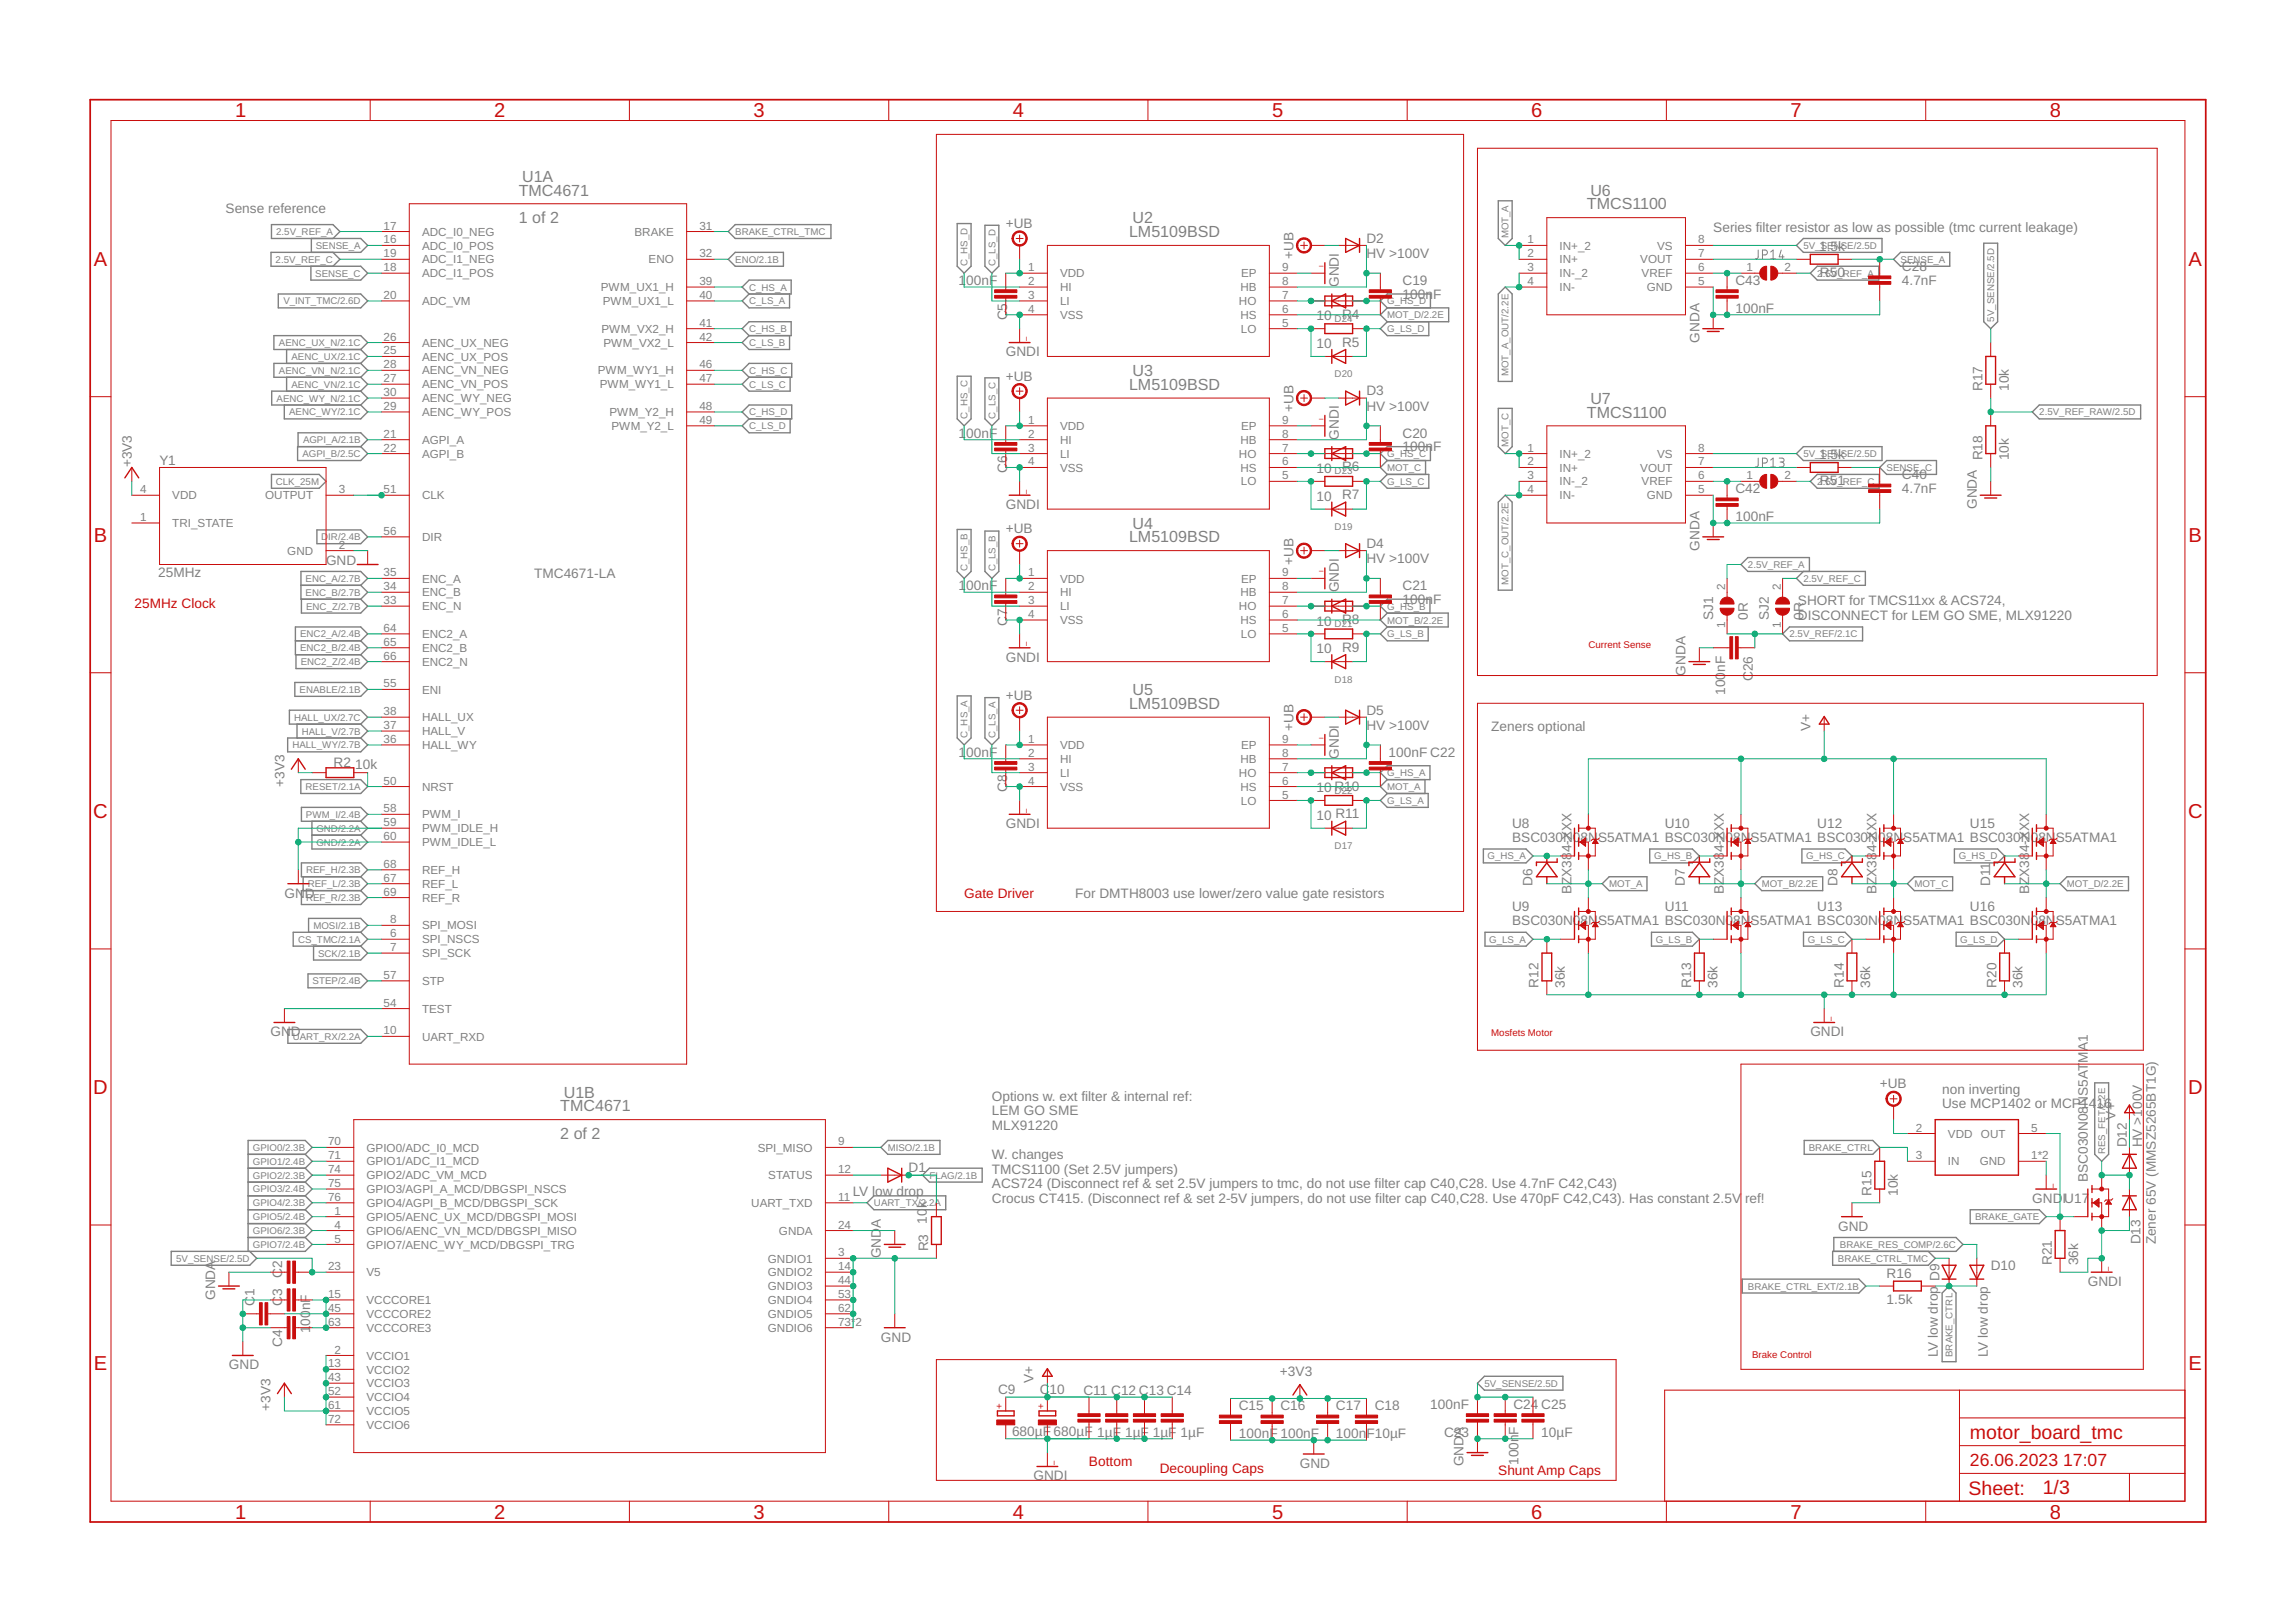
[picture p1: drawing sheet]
<svg xmlns="http://www.w3.org/2000/svg" width="420mm" height="297mm" viewBox="0 0 420 297" stroke-linecap="round" stroke-linejoin="round" font-family="sans-serif">
<defs><g id="words">
<g font-size="3.7" fill="#c90d0c">
<text x="43" y="21.4">1</text>
<text x="90.5" y="21.4">2</text>
<text x="138" y="21.4">3</text>
<text x="185.4" y="21.4">4</text>
<text x="232.9" y="21.4">5</text>
<text x="280.3" y="21.4">6</text>
<text x="327.8" y="21.4">7</text>
<text x="375.3" y="21.4">8</text>
<text x="17.2" y="48.6">A</text>
<text x="400.7" y="48.6">A</text>
<text x="17.2" y="99.2">B</text>
<text x="400.7" y="99.2">B</text>
<text x="17.1" y="149.7">C</text>
<text x="400.6" y="149.7">C</text>
<text x="17.1" y="200.2">D</text>
<text x="400.6" y="200.2">D</text>
<text x="17.2" y="250.8">E</text>
<text x="400.7" y="250.8">E</text>
<text x="43" y="277.9">1</text>
<text x="90.5" y="277.9">2</text>
<text x="138" y="277.9">3</text>
<text x="185.4" y="277.9">4</text>
<text x="232.9" y="277.9">5</text>
<text x="280.3" y="277.9">6</text>
<text x="327.8" y="277.9">7</text>
<text x="375.3" y="277.9">8</text>
</g>
<g font-size="3.6" fill="#c90d0c">
<text x="360.6" y="263.3">motor_board_tmc</text>
<text x="360.4" y="273.6">Sheet:</text>
<text x="374" y="273.5">1/3</text>
</g>
<g font-size="3.2" fill="#c90d0c">
<text x="360.6" y="268.4">26.06.2023</text>
<text x="377.7" y="268.4">17:07</text>
</g>
<g font-size="2.9" fill="#808080">
<text x="95" y="35.8">TMC4671</text>
<text x="95.6" y="33.3">U1A</text>
<text x="291.2" y="35.8">U6</text>
<text x="95" y="40.9">1 of 2</text>
<text x="207.3" y="40.9">U2</text>
<text x="290.5" y="38.3">TMCS1100</text>
<text x="206.7" y="43.4">LM5109BSD</text>
<text x="206.7" y="71.4">LM5109BSD</text>
<text x="207.3" y="68.8">U3</text>
<text x="290.5" y="76.4">TMCS1100</text>
<text x="291.2" y="73.9">U7</text>
<text x="206.7" y="99.3">LM5109BSD</text>
<text x="207.3" y="96.7">U4</text>
<text x="206.7" y="129.8">LM5109BSD</text>
<text x="207.3" y="127.2">U5</text>
<text x="102.6" y="203.4">TMC4671</text>
<text x="103.2" y="200.9">U1B</text>
<text x="102.6" y="208.5">2 of 2</text>
</g>
<g font-size="2.5" fill="#808080">
<text x="41.3" y="39.1">Sense reference</text>
<text x="184.1" y="41.7">+UB</text>
<text x="236.8" y="47.5" transform="rotate(-90 236.8 47.5)">+UB</text>
<text x="250.2" y="47.2">HV &gt;100V</text>
<text x="250.2" y="44.4">D2</text>
<text x="313.7" y="42.4">Series filter resistor as low as possible (tmc current leakage)</text>
<text x="333" y="45.9">1.5k</text>
<text x="175.5" y="52.2">1</text>
<text x="176.9" y="52.2">00nF</text>
<text x="245.1" y="52.5" transform="rotate(-90 245.1 52.5)">GNDI</text>
<text x="256.8" y="52.2">C19</text>
<text x="317.7" y="52.2">C43</text>
<text x="333.2" y="50.7">R50</text>
<text x="348.2" y="52.2">4.7nF</text>
<text x="348.2" y="49.6">C28</text>
<text x="184.4" y="58.6" transform="rotate(-90 184.4 58.6)">C5</text>
<text x="241" y="58.6">10</text>
<text x="245.7" y="58.3">R4</text>
<text x="256.8" y="54.7">100n</text>
<text x="262.4" y="54.7">F</text>
<text x="317.7" y="57.2">100nF</text>
<text x="184.1" y="65.2">GNDI</text>
<text x="241" y="63.7">10</text>
<text x="245.7" y="63.4">R5</text>
<text x="311.1" y="62.7" transform="rotate(-90 311.1 62.7)">GNDA</text>
<text x="184.1" y="69.7">+UB</text>
<text x="363" y="71.6" transform="rotate(-90 363 71.6)">R17</text>
<text x="367.8" y="71.6" transform="rotate(-90 367.8 71.6)">10k</text>
<text x="236.8" y="75.4" transform="rotate(-90 236.8 75.4)">+UB</text>
<text x="250.2" y="75.2">HV &gt;100V</text>
<text x="250.2" y="72.4">D3</text>
<text x="175.5" y="80.1">1</text>
<text x="176.9" y="80.1">00nF</text>
<text x="245.1" y="80.5" transform="rotate(-90 245.1 80.5)">GNDI</text>
<text x="256.8" y="82.6">100n</text>
<text x="256.8" y="80.1">C20</text>
<text x="262.4" y="82.6">F</text>
<text x="24.1" y="85.5" transform="rotate(-90 24.1 85.5)">+3V3</text>
<text x="29.2" y="85">Y1</text>
<text x="184.4" y="86.6" transform="rotate(-90 184.4 86.6)">C6</text>
<text x="241" y="86.6">10</text>
<text x="245.7" y="86.3">R6</text>
<text x="333" y="84">1.5k</text>
<text x="333.2" y="88.8">R51</text>
<text x="348.2" y="87.7">C40</text>
<text x="363" y="84.3" transform="rotate(-90 363 84.3)">R18</text>
<text x="367.8" y="84.3" transform="rotate(-90 367.8 84.3)">10k</text>
<text x="184.1" y="93.2">GNDI</text>
<text x="241" y="91.6">10</text>
<text x="245.7" y="91.4">R7</text>
<text x="317.7" y="95.3">100nF</text>
<text x="317.7" y="90.2">C42</text>
<text x="348.2" y="90.2">4.7nF</text>
<text x="361.9" y="93.2" transform="rotate(-90 361.9 93.2)">GNDA</text>
<text x="184.1" y="97.6">+UB</text>
<text x="250.2" y="100.3">D4</text>
<text x="311.1" y="100.8" transform="rotate(-90 311.1 100.8)">GNDA</text>
<text x="28.9" y="105.6">25MHz</text>
<text x="59.7" y="103.3">GND</text>
<text x="97.8" y="105.9">TMC4671-LA</text>
<text x="236.8" y="103.3" transform="rotate(-90 236.8 103.3)">+UB</text>
<text x="250.2" y="103.1">HV &gt;100V</text>
<text x="175.5" y="108">1</text>
<text x="176.9" y="108">00nF</text>
<text x="184.4" y="112.7" transform="rotate(-90 184.4 112.7)">7</text>
<text x="245.1" y="108.4" transform="rotate(-90 245.1 108.4)">GNDI</text>
<text x="256.8" y="110.6">100n</text>
<text x="256.8" y="108">C21</text>
<text x="262.4" y="110.6">F</text>
<text x="313.7" y="113.5" transform="rotate(-90 313.7 113.5)">SJ1</text>
<text x="320" y="113.5" transform="rotate(-90 320 113.5)">0R</text>
<text x="323.8" y="113.5" transform="rotate(-90 323.8 113.5)">SJ2</text>
<text x="329.1" y="110.8">SHORT for TMCS11xx &amp; ACS724,</text>
<text x="329.1" y="113.5">DISCONNECT for LEM GO SME, MLX91220</text>
<text x="330.2" y="113.5" transform="rotate(-90 330.2 113.5)">0R</text>
<text x="184.4" y="114.5" transform="rotate(-90 184.4 114.5)">C</text>
<text x="241" y="119.6">10</text>
<text x="241" y="114.5">10</text>
<text x="245.7" y="119.3">R9</text>
<text x="245.7" y="114.2">R8</text>
<text x="184.1" y="121.1">GNDI</text>
<text x="308.6" y="123.6" transform="rotate(-90 308.6 123.6)">GNDA</text>
<text x="315.8" y="123" transform="rotate(-90 315.8 123)">nF</text>
<text x="320.9" y="124.7" transform="rotate(-90 320.9 124.7)">C</text>
<text x="320.9" y="122.9" transform="rotate(-90 320.9 122.9)">26</text>
<text x="184.1" y="128.1">+UB</text>
<text x="250.2" y="130.8">D5</text>
<text x="315.8" y="127.2" transform="rotate(-90 315.8 127.2)">100</text>
<text x="236.8" y="133.8" transform="rotate(-90 236.8 133.8)">+UB</text>
<text x="250.2" y="133.6">HV &gt;100V</text>
<text x="273" y="133.8">Zeners optional</text>
<text x="331.4" y="133.8" transform="rotate(-90 331.4 133.8)">V+</text>
<text x="52.1" y="144" transform="rotate(-90 52.1 144)">+3V3</text>
<text x="61.1" y="140.4">R2</text>
<text x="65" y="140.7">10k</text>
<text x="175.5" y="138.5">1</text>
<text x="176.9" y="138.5">00nF</text>
<text x="184.4" y="143.2" transform="rotate(-90 184.4 143.2)">8</text>
<text x="245.1" y="138.9" transform="rotate(-90 245.1 138.9)">GNDI</text>
<text x="254.2" y="138.5">100nF C22</text>
<text x="184.4" y="145" transform="rotate(-90 184.4 145)">C</text>
<text x="241" y="145">10 R10</text>
<text x="184.1" y="151.6">GNDI</text>
<text x="241" y="150.1">10 R11</text>
<text x="276.8" y="154.1">BSC030N08N</text>
<text x="276.8" y="151.6">U8</text>
<text x="292.6" y="154.1">S5ATMA1 BSC030N08N</text>
<text x="304.8" y="151.6">U10</text>
<text x="320.5" y="154.1">S5ATMA1 BSC030N08N</text>
<text x="332.7" y="151.6">U12</text>
<text x="348.4" y="154.1">S5ATMA1 BSC030N08N</text>
<text x="360.6" y="151.6">U15</text>
<text x="376.4" y="154.1">S5ATMA1</text>
<text x="287.7" y="156" transform="rotate(-90 287.7 156)">4-XXX</text>
<text x="315.6" y="156" transform="rotate(-90 315.6 156)">4-XXX</text>
<text x="343.5" y="156" transform="rotate(-90 343.5 156)">4-XXX</text>
<text x="371.5" y="156" transform="rotate(-90 371.5 156)">4-XXX</text>
<text x="52.1" y="164.3">GN</text>
<text x="55.8" y="164.3">D</text>
<text x="196.8" y="164.3">For DMTH8003 use lower/zero value gate resistors</text>
<text x="276.8" y="166.8">U9</text>
<text x="280.5" y="162.1" transform="rotate(-90 280.5 162.1)">D6</text>
<text x="287.7" y="163.7" transform="rotate(-90 287.7 163.7)">BZX38</text>
<text x="304.8" y="166.8">U11</text>
<text x="308.5" y="162.1" transform="rotate(-90 308.5 162.1)">D7</text>
<text x="315.6" y="163.7" transform="rotate(-90 315.6 163.7)">BZX38</text>
<text x="332.7" y="166.8">U13</text>
<text x="336.4" y="162.1" transform="rotate(-90 336.4 162.1)">D8</text>
<text x="343.5" y="163.7" transform="rotate(-90 343.5 163.7)">BZX38</text>
<text x="360.6" y="166.8">U16</text>
<text x="364.3" y="162.1" transform="rotate(-90 364.3 162.1)">D11</text>
<text x="371.5" y="163.7" transform="rotate(-90 371.5 163.7)">BZX38</text>
<text x="276.8" y="169.4">BSC030N08N</text>
<text x="292.6" y="169.4">S5ATMA1 BSC030N08N</text>
<text x="320.5" y="169.4">S5ATMA1 BSC030N08N</text>
<text x="348.4" y="169.4">S5ATMA1 BSC030N08N</text>
<text x="376.4" y="169.4">S5ATMA1</text>
<text x="281.7" y="180.8" transform="rotate(-90 281.7 180.8)">R12</text>
<text x="286.5" y="180.8" transform="rotate(-90 286.5 180.8)">36k</text>
<text x="309.6" y="180.8" transform="rotate(-90 309.6 180.8)">R13</text>
<text x="314.4" y="180.8" transform="rotate(-90 314.4 180.8)">36k</text>
<text x="337.6" y="180.8" transform="rotate(-90 337.6 180.8)">R14</text>
<text x="342.4" y="180.8" transform="rotate(-90 342.4 180.8)">36k</text>
<text x="365.5" y="180.8" transform="rotate(-90 365.5 180.8)">R20</text>
<text x="370.3" y="180.8" transform="rotate(-90 370.3 180.8)">36k</text>
<text x="49.5" y="189.7">GN</text>
<text x="53.3" y="189.7">D</text>
<text x="331.4" y="189.7">GNDI</text>
<text x="382.2" y="194.5" transform="rotate(-90 382.2 194.5)">MA1</text>
<text x="181.6" y="201.5">Options w. ext filter &amp; internal ref:</text>
<text x="344.1" y="199.2">+UB</text>
<text x="355.6" y="200.2">non inverting</text>
<text x="355.6" y="202.9">Use MCP1402 or MCP14</text>
<text x="383.8" y="202.9">16</text>
<text x="181.6" y="204.1">LEM GO SME</text>
<text x="181.6" y="206.8">MLX91220</text>
<text x="387.3" y="204.9" transform="rotate(-90 387.3 204.9)">V+</text>
<text x="389.4" y="210" transform="rotate(-90 389.4 210)">D12</text>
<text x="392.2" y="210" transform="rotate(-90 392.2 210)">HV &gt;100V</text>
<text x="166.4" y="214.6">D1</text>
<text x="181.6" y="212.1">W. changes</text>
<text x="181.6" y="214.8">TMCS1100 (Set 2.5V jumpers)</text>
<text x="156.1" y="218.8">LV low drop</text>
<text x="169.7" y="221.2" transform="rotate(-90 169.7 221.2)">k</text>
<text x="181.6" y="217.5">ACS724 (Disconnect ref &amp; set 2.5V jumpers to tmc, do not use filter cap C40,C28. Use 4.7nF C42,C43)</text>
<text x="181.6" y="220.1">Crocus CT415. (Disconnect ref &amp; set 2-5V jumpers, do not use filter cap C40,C28. Use 470pF C42,C43). Has constant 2.5V</text>
<text x="319.5" y="220.1">ref!</text>
<text x="342.6" y="218.9" transform="rotate(-90 342.6 218.9)">R15</text>
<text x="347.4" y="218.9" transform="rotate(-90 347.4 218.9)">10k</text>
<text x="372.1" y="220.1">GND</text>
<text x="377.6" y="220.1">IU17</text>
<text x="382.2" y="216.3" transform="rotate(-90 382.2 216.3)">BSC030N08NS5AT</text>
<text x="161.3" y="224.8" transform="rotate(-90 161.3 224.8)">A</text>
<text x="169.7" y="224" transform="rotate(-90 169.7 224)">10</text>
<text x="336.5" y="225.2">GND</text>
<text x="391.9" y="227.8" transform="rotate(-90 391.9 227.8)">D13</text>
<text x="394.7" y="227.8" transform="rotate(-90 394.7 227.8)">Zener 65V (MMSZ5265BT1G)</text>
<text x="51.7" y="233.9" transform="rotate(-90 51.7 233.9)">C2</text>
<text x="161.3" y="230.3" transform="rotate(-90 161.3 230.3)">GND</text>
<text x="169.9" y="229" transform="rotate(-90 169.9 229)">R3</text>
<text x="345.4" y="233.9">R16</text>
<text x="364.4" y="232.4">D10</text>
<text x="375.6" y="231.6" transform="rotate(-90 375.6 231.6)">R21</text>
<text x="380.4" y="231.6" transform="rotate(-90 380.4 231.6)">36k</text>
<text x="39.4" y="237.9" transform="rotate(-90 39.4 237.9)">GNDA</text>
<text x="46.6" y="238.9" transform="rotate(-90 46.6 238.9)">C1</text>
<text x="51.7" y="238.9" transform="rotate(-90 51.7 238.9)">C3</text>
<text x="56.8" y="239.8" transform="rotate(-90 56.8 239.8)">nF</text>
<text x="345.4" y="238.7">1.5k</text>
<text x="355.1" y="234.4" transform="rotate(-90 355.1 234.4)">D9</text>
<text x="382.2" y="235.4">GNDI</text>
<text x="56.8" y="244" transform="rotate(-90 56.8 244)">1</text>
<text x="56.8" y="242.6" transform="rotate(-90 56.8 242.6)">00</text>
<text x="161.3" y="245.5">GND</text>
<text x="41.9" y="250.6">GND</text>
<text x="51.7" y="246.6" transform="rotate(-90 51.7 246.6)">C4</text>
<text x="234.3" y="251.9">+3V3</text>
<text x="354.8" y="248.4" transform="rotate(-90 354.8 248.4)">LV low drop</text>
<text x="363.9" y="248.4" transform="rotate(-90 363.9 248.4)">LV low drop</text>
<text x="182.7" y="255.2">C9</text>
<text x="189.2" y="253.2" transform="rotate(-90 189.2 253.2)">V+</text>
<text x="190.4" y="255.2">C</text>
<text x="192.2" y="255.2">10</text>
<text x="198.4" y="255.3">C11 C12 C13 C14</text>
<text x="261.8" y="257.9">100nF</text>
<text x="277.1" y="257.9">C24 C25</text>
<text x="49.5" y="258.2" transform="rotate(-90 49.5 258.2)">+3V3</text>
<text x="185.3" y="262.8">680µF</text>
<text x="192.9" y="262.8">680µF</text>
<text x="200.9" y="262.9">1µF 1µF 1µF 1µF</text>
<text x="226.8" y="263.2">100nF 100nF</text>
<text x="226.8" y="258.1">C15</text>
<text x="234.4" y="258.1">C16</text>
<text x="244.6" y="263.2">100nF10µF</text>
<text x="244.6" y="258.1">C17</text>
<text x="251.7" y="258.1">C18</text>
<text x="264.4" y="262.9">C23</text>
<text x="278" y="262.6" transform="rotate(-90 278 262.6)">F</text>
<text x="282.2" y="262.9">10µF</text>
<text x="238" y="268.6">GND</text>
<text x="267.9" y="268.4" transform="rotate(-90 267.9 268.4)">GNDA</text>
<text x="278" y="268.1" transform="rotate(-90 278 268.1)">100n</text>
<text x="189.2" y="270.9">GNDI</text>
</g>
<g font-size="2.5" fill="#c90d0c">
<text x="24.6" y="111.2">25MHz Clock</text>
<text x="176.5" y="164.3">Gate Driver</text>
<text x="199.4" y="268.4">Bottom</text>
<text x="212.3" y="269.7">Decoupling Caps</text>
<text x="274.3" y="269.9">Shunt Amp Caps</text>
</g>
<g font-size="2.1" fill="#808080">
<text x="70.2" y="42">17</text>
<text x="70.2" y="44.6">16</text>
<text x="70.2" y="47.1">19</text>
<text x="77.3" y="43.1">ADC_I0_NEG</text>
<text x="77.3" y="45.7">ADC_I0_POS</text>
<text x="116.2" y="43.1">BRAKE</text>
<text x="128.1" y="42">31</text>
<text x="128.1" y="47.1">32</text>
<text x="279.7" y="44.6">1</text>
<text x="279.7" y="47.1">2</text>
<text x="285.5" y="45.7">IN+_2</text>
<text x="303.4" y="45.7">VS</text>
<text x="310.9" y="47.1">7</text>
<text x="310.9" y="44.6">8</text>
<text x="70.2" y="49.6">18</text>
<text x="77.3" y="48.2">ADC_I1_NEG</text>
<text x="77.3" y="50.8">ADC_I1_POS</text>
<text x="110" y="53.3">PWM_UX1_H</text>
<text x="118.7" y="48.2">ENO</text>
<text x="128.1" y="52.2">39</text>
<text x="188.2" y="49.6">1</text>
<text x="188.2" y="52.2">2</text>
<text x="194.1" y="50.8">VDD</text>
<text x="194.1" y="53.3">HI</text>
<text x="227.1" y="53.3">HB</text>
<text x="227.2" y="50.8">EP</text>
<text x="234.7" y="52.2">8</text>
<text x="234.7" y="49.6">9</text>
<text x="279.7" y="49.6">3</text>
<text x="279.7" y="52.2">4</text>
<text x="285.5" y="48.2">IN+</text>
<text x="285.5" y="50.8">IN-_2</text>
<text x="285.5" y="53.3">IN-</text>
<text x="300.3" y="48.2">VOUT</text>
<text x="300.5" y="50.8">VREF</text>
<text x="301.5" y="53.3">GND</text>
<text x="310.9" y="52.2">5</text>
<text x="310.9" y="49.6">6</text>
<text x="319.7" y="49.6">1</text>
<text x="326.7" y="49.6">2</text>
<text x="70.2" y="54.7">20</text>
<text x="77.3" y="55.8">ADC_VM</text>
<text x="110.4" y="55.8">PWM_UX1_L</text>
<text x="128.1" y="54.7">40</text>
<text x="128.1" y="59.8">41</text>
<text x="188.2" y="54.7">3</text>
<text x="188.2" y="57.3">4</text>
<text x="194.1" y="55.8">LI</text>
<text x="194.1" y="58.4">VSS</text>
<text x="226.8" y="55.8">HO</text>
<text x="227.1" y="58.4">HS</text>
<text x="234.7" y="59.8">5</text>
<text x="234.7" y="57.3">6</text>
<text x="234.7" y="54.7">7</text>
<text x="70.2" y="62.3">26</text>
<text x="70.2" y="64.9">25</text>
<text x="77.3" y="63.5">AENC_UX_NEG</text>
<text x="77.3" y="66">AENC_UX_POS</text>
<text x="110.1" y="60.9">PWM_VX2_H</text>
<text x="110.5" y="63.5">PWM_VX2_L</text>
<text x="128.1" y="62.3">42</text>
<text x="227.2" y="60.9">LO</text>
<text x="70.2" y="67.4">28</text>
<text x="70.2" y="70">27</text>
<text x="77.3" y="68.5">AENC_VN_NEG</text>
<text x="77.3" y="71.1">AENC_VN_POS</text>
<text x="109.4" y="68.5">PWM_WY1_H</text>
<text x="109.8" y="71.1">PWM_WY1_L</text>
<text x="128.1" y="67.4">46</text>
<text x="128.1" y="70">47</text>
<text x="70.2" y="72.5">30</text>
<text x="70.2" y="75">29</text>
<text x="77.3" y="73.6">AENC_WY_NEG</text>
<text x="77.3" y="76.2">AENC_WY_POS</text>
<text x="111.6" y="76.2">PWM_Y2_H</text>
<text x="128.1" y="75">48</text>
<text x="128.1" y="77.6">49</text>
<text x="188.2" y="77.6">1</text>
<text x="234.7" y="77.6">9</text>
<text x="70.2" y="80.1">21</text>
<text x="70.2" y="82.7">22</text>
<text x="77.3" y="81.2">AGPI_A</text>
<text x="77.3" y="83.8">AGPI_B</text>
<text x="111.9" y="78.7">PWM_Y2_L</text>
<text x="188.2" y="80.1">2</text>
<text x="188.2" y="82.7">3</text>
<text x="194.1" y="78.7">VDD</text>
<text x="194.1" y="81.2">HI</text>
<text x="194.1" y="83.8">LI</text>
<text x="226.8" y="83.8">HO</text>
<text x="227.1" y="81.2">HB</text>
<text x="227.2" y="78.7">EP</text>
<text x="234.7" y="82.7">7</text>
<text x="234.7" y="80.1">8</text>
<text x="279.7" y="82.7">1</text>
<text x="285.5" y="83.8">IN+_2</text>
<text x="303.4" y="83.8">VS</text>
<text x="310.9" y="82.7">8</text>
<text x="188.2" y="85.2">4</text>
<text x="194.1" y="86.3">VSS</text>
<text x="227.1" y="86.3">HS</text>
<text x="227.2" y="88.8">LO</text>
<text x="234.7" y="87.7">5</text>
<text x="234.7" y="85.2">6</text>
<text x="279.7" y="85.2">2</text>
<text x="279.7" y="87.7">3</text>
<text x="285.5" y="86.3">IN+</text>
<text x="285.5" y="88.8">IN-_2</text>
<text x="300.3" y="86.3">VOUT</text>
<text x="300.5" y="88.8">VREF</text>
<text x="310.9" y="87.7">6</text>
<text x="310.9" y="85.2">7</text>
<text x="319.7" y="87.7">1</text>
<text x="326.7" y="87.7">2</text>
<text x="25.7" y="95.4">1</text>
<text x="25.7" y="90.3">4</text>
<text x="31.5" y="91.4">VDD</text>
<text x="48.5" y="91.4">OUTPUT</text>
<text x="62" y="90.3">3</text>
<text x="70.2" y="90.3">51</text>
<text x="77.3" y="91.4">CLK</text>
<text x="279.7" y="90.3">4</text>
<text x="285.5" y="91.4">IN-</text>
<text x="301.5" y="91.4">GND</text>
<text x="310.9" y="90.3">5</text>
<text x="31.5" y="96.5">TRI_STATE</text>
<text x="52.6" y="101.5">GND</text>
<text x="62" y="100.4">2</text>
<text x="70.2" y="97.9">56</text>
<text x="77.3" y="99">DIR</text>
<text x="70.2" y="105.5">35</text>
<text x="77.3" y="106.6">ENC_A</text>
<text x="188.2" y="105.5">1</text>
<text x="194.1" y="106.6">VDD</text>
<text x="227.2" y="106.6">EP</text>
<text x="234.7" y="105.5">9</text>
<text x="70.2" y="108">34</text>
<text x="70.2" y="110.6">33</text>
<text x="77.3" y="109.2">ENC_B</text>
<text x="77.3" y="111.7">ENC_N</text>
<text x="188.2" y="108">2</text>
<text x="188.2" y="110.6">3</text>
<text x="188.2" y="113.1">4</text>
<text x="194.1" y="109.2">HI</text>
<text x="194.1" y="111.7">LI</text>
<text x="226.8" y="111.7">HO</text>
<text x="227.1" y="109.2">HB</text>
<text x="234.7" y="113.1">6</text>
<text x="234.7" y="110.6">7</text>
<text x="234.7" y="108">8</text>
<text x="315.8" y="108" transform="rotate(-90 315.8 108)">2</text>
<text x="326" y="108" transform="rotate(-90 326 108)">2</text>
<text x="70.2" y="115.7">64</text>
<text x="70.2" y="118.2">65</text>
<text x="77.3" y="116.8">ENC2_A</text>
<text x="77.3" y="119.3">ENC2_B</text>
<text x="194.1" y="114.2">VSS</text>
<text x="227.1" y="114.2">HS</text>
<text x="227.2" y="116.8">LO</text>
<text x="234.7" y="115.7">5</text>
<text x="315.8" y="115" transform="rotate(-90 315.8 115)">1</text>
<text x="326" y="115" transform="rotate(-90 326 115)">1</text>
<text x="70.2" y="120.7">66</text>
<text x="70.2" y="125.8">55</text>
<text x="77.3" y="121.9">ENC2_N</text>
<text x="70.2" y="130.9">38</text>
<text x="77.3" y="126.9">ENI</text>
<text x="70.2" y="133.4">37</text>
<text x="70.2" y="136">36</text>
<text x="77.3" y="132">HALL_UX</text>
<text x="77.3" y="134.6">HALL_V</text>
<text x="77.3" y="137.1">HALL_WY</text>
<text x="188.2" y="136">1</text>
<text x="194.1" y="137.1">VDD</text>
<text x="227.2" y="137.1">EP</text>
<text x="234.7" y="136">9</text>
<text x="70.2" y="143.6">50</text>
<text x="188.2" y="138.5">2</text>
<text x="188.2" y="141.1">3</text>
<text x="188.2" y="143.6">4</text>
<text x="194.1" y="139.6">HI</text>
<text x="194.1" y="142.2">LI</text>
<text x="226.8" y="142.2">HO</text>
<text x="227.1" y="139.6">HB</text>
<text x="234.7" y="143.6">6</text>
<text x="234.7" y="141.1">7</text>
<text x="234.7" y="138.5">8</text>
<text x="70.2" y="148.7">58</text>
<text x="77.3" y="144.7">NRST</text>
<text x="77.3" y="149.8">PWM_I</text>
<text x="194.1" y="144.7">VSS</text>
<text x="227.1" y="144.7">HS</text>
<text x="227.2" y="147.3">LO</text>
<text x="234.7" y="146.1">5</text>
<text x="70.2" y="151.2">59</text>
<text x="70.2" y="153.8">60</text>
<text x="77.3" y="152.3">PWM_IDLE_H</text>
<text x="77.3" y="154.9">PWM_IDLE_L</text>
<text x="70.2" y="158.8">68</text>
<text x="70.2" y="161.4">67</text>
<text x="77.3" y="160">REF_H</text>
<text x="70.2" y="163.9">69</text>
<text x="77.3" y="162.5">REF_L</text>
<text x="77.3" y="165">REF_R</text>
<text x="71.4" y="169">8</text>
<text x="71.4" y="171.5">6</text>
<text x="77.3" y="170.1">SPI_MOSI</text>
<text x="77.3" y="172.7">SPI_NSCS</text>
<text x="70.2" y="179.2">57</text>
<text x="71.4" y="174.1">7</text>
<text x="77.3" y="175.2">SPI_SCK</text>
<text x="70.2" y="184.2">54</text>
<text x="77.3" y="180.3">STP</text>
<text x="77.3" y="185.4">TEST</text>
<text x="70.2" y="189.3">10</text>
<text x="77.3" y="190.4">UART_RXD</text>
<text x="60.1" y="209.6">70</text>
<text x="153.5" y="209.6">9</text>
<text x="350.8" y="207.1">2</text>
<text x="356.6" y="208.2">VDD</text>
<text x="362.7" y="208.2">OUT</text>
<text x="371.9" y="207.1">5</text>
<text x="60.1" y="212.2">71</text>
<text x="60.1" y="214.7">74</text>
<text x="67.1" y="210.7">GPIO0/ADC_I0_MCD</text>
<text x="67.1" y="213.3">GPIO1/ADC_I1_MCD</text>
<text x="67.1" y="215.8">GPIO2/ADC_VM_MCD</text>
<text x="138.7" y="210.7">SPI_MISO</text>
<text x="140.6" y="215.8">STATUS</text>
<text x="153.5" y="214.7">12</text>
<text x="350.8" y="212.2">3</text>
<text x="356.6" y="213.3">IN</text>
<text x="362.4" y="213.3">GND</text>
<text x="371.9" y="212.2">1*2</text>
<text x="60.1" y="217.2">75</text>
<text x="60.1" y="219.8">76</text>
<text x="67.1" y="218.4">GPIO3/AGPI_A_MCD/DBGSPI_NSCS</text>
<text x="67.1" y="220.9">GPIO4/AGPI_B_MCD/DBGSPI_SCK</text>
<text x="137.5" y="220.9">UART_TXD</text>
<text x="153.5" y="219.8">11</text>
<text x="61.2" y="222.3">1</text>
<text x="61.2" y="224.9">4</text>
<text x="61.2" y="227.4">5</text>
<text x="67.1" y="223.4">GPIO5/AENC_UX_MCD/DBGSPI_MOSI</text>
<text x="67.1" y="226">GPIO6/AENC_VN_MCD/DBGSPI_MISO</text>
<text x="142.6" y="226">GNDA</text>
<text x="153.5" y="224.9">24</text>
<text x="60.1" y="232.5">23</text>
<text x="67.1" y="228.5">GPIO7/AENC_WY_MCD/DBGSPI_TRG</text>
<text x="67.1" y="233.6">V5</text>
<text x="140.6" y="231.1">GNDIO1</text>
<text x="140.6" y="233.6">GNDIO2</text>
<text x="153.5" y="229.9">3</text>
<text x="153.5" y="232.5">14</text>
<text x="60.1" y="237.6">15</text>
<text x="67.1" y="238.7">VCCCORE1</text>
<text x="140.6" y="236.1">GNDIO3</text>
<text x="140.6" y="238.7">GNDIO4</text>
<text x="153.5" y="235">44</text>
<text x="153.5" y="237.6">53</text>
<text x="60.1" y="240.1">45</text>
<text x="60.1" y="242.6">63</text>
<text x="67.1" y="241.2">VCCCORE2</text>
<text x="67.1" y="243.8">VCCCORE3</text>
<text x="140.6" y="241.2">GNDIO5</text>
<text x="140.6" y="243.8">GNDIO6</text>
<text x="153.5" y="240.1">62</text>
<text x="153.5" y="242.6">73*</text>
<text x="156.6" y="242.6">2</text>
<text x="60.1" y="250.3">13</text>
<text x="61.2" y="247.7">2</text>
<text x="67.1" y="248.8">VCCIO1</text>
<text x="67.1" y="251.4">VCCIO2</text>
<text x="60.1" y="252.8">43</text>
<text x="60.1" y="255.3">52</text>
<text x="60.1" y="257.9">61</text>
<text x="67.1" y="253.9">VCCIO3</text>
<text x="67.1" y="256.5">VCCIO4</text>
<text x="60.1" y="260.4">72</text>
<text x="67.1" y="259">VCCIO5</text>
<text x="67.1" y="261.5">VCCIO6</text>
</g>
<g font-size="1.8" fill="#808080">
<text x="50.6" y="43">2.5V_REF_A</text>
<text x="57.8" y="45.5">SENSE_A</text>
<text x="134.6" y="43">BRAKE_CTRL_TMC</text>
<text x="276.2" y="43.6" transform="rotate(-90 276.2 43.6)">MOT_A</text>
<text x="330.2" y="45.5">5V_SENSE/2.5D</text>
<text x="50.5" y="48.1">2.5V_REF_C</text>
<text x="57.7" y="50.6">SENSE_C</text>
<text x="134.6" y="48.1">ENO/2.1B</text>
<text x="137.1" y="53.2">C_HS_A</text>
<text x="177.1" y="48.7" transform="rotate(-90 177.1 48.7)">C_HS_D</text>
<text x="182.2" y="48.7" transform="rotate(-90 182.2 48.7)">C_LS_D</text>
<text x="332.7" y="50.6">2.5V_REF_A</text>
<text x="347.9" y="48.1">SENSE_A</text>
<text x="51.9" y="55.7">V_INT_TMC/2.6D</text>
<text x="137.1" y="55.7">C_LS_A</text>
<text x="244.3" y="58.9">D24</text>
<text x="254" y="58.2">MOT_D/2.2E</text>
<text x="254" y="55.7">G_HS_D</text>
<text x="365.1" y="58.9" transform="rotate(-90 365.1 58.9)">5V_SENSE/2.5D</text>
<text x="51.1" y="63.3">AENC_UX_N/2.1C</text>
<text x="53.4" y="65.9">AENC_UX/2.1C</text>
<text x="137.1" y="60.8">C_HS_B</text>
<text x="137.1" y="63.3">C_LS_B</text>
<text x="254" y="60.8">G_LS_D</text>
<text x="51.1" y="68.4">AENC_VN_N/2.1C</text>
<text x="53.4" y="70.9">AENC_VN/2.1C</text>
<text x="137.1" y="68.4">C_HS_C</text>
<text x="137.1" y="70.9">C_LS_C</text>
<text x="244.3" y="69">D20</text>
<text x="276.2" y="68.8" transform="rotate(-90 276.2 68.8)">MOT_A_OUT/2.2E</text>
<text x="50.6" y="73.5">AENC_WY_N/2.1C</text>
<text x="52.9" y="76">AENC_WY/2.1C</text>
<text x="137.1" y="76">C_HS_D</text>
<text x="177.1" y="76.7" transform="rotate(-90 177.1 76.7)">C_HS_C</text>
<text x="182.2" y="76.7" transform="rotate(-90 182.2 76.7)">C_LS_C</text>
<text x="373.3" y="76">2.5V_REF_RAW/2.5D</text>
<text x="55.4" y="83.6">AGPI_B/2.5C</text>
<text x="55.5" y="81.1">AGPI_A/2.1B</text>
<text x="137.1" y="78.6">C_LS_D</text>
<text x="254" y="83.6">G_HS_C</text>
<text x="276.2" y="81.7" transform="rotate(-90 276.2 81.7)">MOT_C</text>
<text x="330.2" y="83.6">5V_SENSE/2.5D</text>
<text x="50.5" y="88.7">CLK_25M</text>
<text x="244.3" y="86.8">D23</text>
<text x="254" y="86.2">MOT_C</text>
<text x="254" y="88.7">G_LS_C</text>
<text x="332.7" y="88.7">2.5V_REF_C</text>
<text x="345.4" y="86.2">SENSE_C</text>
<text x="58.8" y="98.9">D</text>
<text x="60.1" y="98.9">IR/2.4B</text>
<text x="244.3" y="97">D19</text>
<text x="55.9" y="106.5">ENC_A/2.7B</text>
<text x="177.1" y="104.6" transform="rotate(-90 177.1 104.6)">C_HS_B</text>
<text x="182.2" y="104.6" transform="rotate(-90 182.2 104.6)">C_LS_B</text>
<text x="276.2" y="107" transform="rotate(-90 276.2 107)">MOT_C_OUT/2.2E</text>
<text x="320" y="104">2.5V_REF_A</text>
<text x="330.2" y="106.5">2.5V_REF_C</text>
<text x="55.9" y="109">ENC_B/2.7B</text>
<text x="56" y="111.6">ENC_Z/2.7B</text>
<text x="254" y="111.6">G_HS_B</text>
<text x="54.9" y="116.7">ENC2_A/2.4B</text>
<text x="54.9" y="119.2">ENC2_B/2.4B</text>
<text x="244.3" y="114.8">D21</text>
<text x="254" y="114.1">MOT_B/2.2E</text>
<text x="254" y="116.7">G_LS_B</text>
<text x="327.6" y="116.7">2.5V_REF/2.1C</text>
<text x="55" y="121.7">ENC2_Z/2.4B</text>
<text x="244.3" y="124.9">D18</text>
<text x="53.8" y="131.9">HALL_UX/2.7C</text>
<text x="54.9" y="126.8">ENABLE/2.1B</text>
<text x="53.5" y="137">HALL_WY/2.7B</text>
<text x="55.2" y="134.4">HALL_V/2.7B</text>
<text x="177.1" y="135.1" transform="rotate(-90 177.1 135.1)">C_HS_A</text>
<text x="182.2" y="135.1" transform="rotate(-90 182.2 135.1)">C_LS_A</text>
<text x="254" y="142.1">G_HS_A</text>
<text x="55.9" y="144.6">RESET/2.1A</text>
<text x="56" y="149.7">PWM_I/2.4B</text>
<text x="244.3" y="145.2">D22</text>
<text x="254" y="144.6">MOT_A</text>
<text x="254" y="147.1">G_LS_A</text>
<text x="57.9" y="152.2">GND/2.2A</text>
<text x="57.9" y="154.8">GND/2.2A</text>
<text x="244.3" y="155.4">D17</text>
<text x="56" y="159.8">REF_H/2.3B</text>
<text x="272.3" y="157.3">G_HS_A</text>
<text x="302.8" y="157.3">G_HS_B</text>
<text x="330.6" y="157.3">G_HS_C</text>
<text x="358.6" y="157.3">G_HS_D</text>
<text x="56" y="164.9">REF_R/2.3B</text>
<text x="56.3" y="162.4">REF_L/2.3B</text>
<text x="294.6" y="162.4">MOT_A</text>
<text x="322.5" y="162.4">MOT_B/2.2E</text>
<text x="350.5" y="162.4">MOT_C</text>
<text x="378.4" y="162.4">MOT_D/2.2E</text>
<text x="54.6" y="172.5">CS_TMC/2.1A</text>
<text x="57.4" y="170">MOSI/2.1B</text>
<text x="272.6" y="172.5">G_LS_A</text>
<text x="303.1" y="172.5">G_LS_B</text>
<text x="330.9" y="172.5">G_LS_C</text>
<text x="358.9" y="172.5">G_LS_D</text>
<text x="58.2" y="175.1">SCK/2.1B</text>
<text x="57.2" y="180.1">STEP/2.4B</text>
<text x="53.6" y="190.3">UART_RX/2.2A</text>
<text x="46.3" y="210.6">GPIO0/2.3B</text>
<text x="46.3" y="213.2">GPIO1/2.4B</text>
<text x="46.3" y="215.7">GPIO2/2.3B</text>
<text x="162.5" y="210.6">MISO/2.1B</text>
<text x="170.2" y="215.7">FLAG/2.1B</text>
<text x="331.2" y="210.6">BRAKE_CTRL</text>
<text x="385.4" y="211.3" transform="rotate(-90 385.4 211.3)">RES_FET/2.2E</text>
<text x="46.3" y="218.2">GPIO3/2.4B</text>
<text x="46.3" y="220.8">GPIO4/2.3B</text>
<text x="160" y="220.8">UART_TX/2.2A</text>
<text x="46.3" y="223.3">GPIO5/2.4B</text>
<text x="46.3" y="225.9">GPIO6/2.3B</text>
<text x="361.6" y="223.3">BRAKE_GATE</text>
<text x="32.3" y="230.9">5V_SENSE/2.5D</text>
<text x="46.3" y="228.4">GPIO7/2.4B</text>
<text x="336.5" y="230.9">BRAKE_CTRL_TMC</text>
<text x="336.8" y="228.4">BRAKE_RES_COMP/2.6C</text>
<text x="320" y="236">BRAKE_CTRL_EXT/2.1B</text>
<text x="357.5" y="248.4" transform="rotate(-90 357.5 248.4)">BRAKE_CTRL</text>
<text x="271.7" y="253.8">5V_SENSE/2.5D</text>
</g>
<g font-size="1.8" fill="#c90d0c">
<text x="290.8" y="118.6">Current Sense</text>
<text x="273" y="189.7">Mosfets Motor</text>
<text x="320.8" y="248.6">Brake Control</text>
<text x="183.5" y="257.8" transform="rotate(-90 183.5 257.8)">+</text>
<text x="191.2" y="257.8" transform="rotate(-90 191.2 257.8)">+</text>
</g>
<g font-size="1.1" fill="#c90d0c">
<text x="242.3" y="48.9" transform="rotate(-90 242.3 48.9)">I</text>
<text x="187.8" y="62.4">I</text>
<text x="242.3" y="76.8" transform="rotate(-90 242.3 76.8)">I</text>
<text x="187.8" y="90.4">I</text>
<text x="242.3" y="104.7" transform="rotate(-90 242.3 104.7)">I</text>
<text x="187.8" y="118.3">I</text>
<text x="242.3" y="135.2" transform="rotate(-90 242.3 135.2)">I</text>
<text x="187.8" y="148.8">I</text>
<text x="335.1" y="186.9">I</text>
<text x="375.8" y="217.4">I</text>
<text x="385.9" y="232.6">I</text>
<text x="192.9" y="268.1">I</text>
</g>
</g></defs>
<path d="M321.9 45.8v1.4l-.2 .1-.3 .1M322.7 46.7h.4a.44 .44 0 0 0 .5-.5 .44 .44 0 0 0-.5-.4h-.4v1.6M324.2 46.1l.4-.3v1.6M324.2 47.4h.9M326.1 45.8l-.4 1.2h.9M326.3 46.7v.7M321.9 83.8v1.4l-.2 .2-.3 .1M322.7 84.8h.4a.46 .46 0 0 0 .5-.5 .46 .46 0 0 0-.5-.5h-.4v1.7M324.2 85.5h.9M324.2 84.2l.4-.4v1.7M325.7 83.8h.6a.36 .36 0 0 1 .3 .4 .36 .36 0 0 1-.3 .4h-.4M326.2 84.6a.46 .46 0 0 1 .4 .4 .46 .46 0 0 1-.4 .5h-.5" fill="none" stroke="#808080" stroke-width=".18"/>
<g fill="none" stroke="#808080" stroke-width=".25">
<path d="M274.3 36.7h2.5v6.9l-1.2 1.3-1.3-1.3zM50.9 53.8h15.1l1.3 1.3-1.3 1.2h-15.1zM57 43.6v2.6M61 43.6l1.2-1.2-1.2-1.3h-11.3v2.5h16.3l1.3 1.3-1.3 1.3h-16.4v2.5h16.4l1.3 1.3-1.3 1.3h-9.1v-2.6M61 46.2l1.2 1.3-1.2 1.2M133.3 47.5l1.3-1.3h8.8v2.5h-8.8zM133.3 42.4l1.3-1.3h17.5v2.5h-17.5zM135.9 52.5l1.2-1.2h7.7v2.5h-7.7zM137.1 53.8l-1.2 1.3 1.2 1.2h7.4v-2.5M175.2 40.9h2.6v7.8l-1.3 1.3-1.3-1.3zM180.3 41.2h2.6v7.5l-1.3 1.3-1.3-1.3zM254 56.3l-1.3 1.3 1.3 1.3"/>
<path d="M254 56.3h11.2v2.6h-11.2M254 56.3l-1.3-1.2 1.3-1.3h7.9v2.5M254 58.9l-1.3 1.3 1.3 1.2h7.6v-2.5M275.6 52.5l1.2 1.3v16h-2.5v-16zM328.9 44.9l1.3-1.3h14.4v2.6h-14.4zM331.4 50l1.3-1.3h11.3v2.6h-11.3zM347.9 46.2h9.1v2.5h-9.1l-1.2-1.2zM363.2 44.5h2.5v14.4l-1.3 1.3-1.2-1.3zM50.1 61.4h15.9l1.3 1.3-1.3 1.3h-15.9zM52 74.1v2.6h14l1.3-1.3-1.3-1.3M52.5 64v2.5M52.5 69v2.6"/>
<path d="M66 66.5h-15.9v2.5h15.9M66 71.6h-16.3v2.5h16.3M66 69l1.3 1.3-1.3 1.3M66 64l1.3 1.2-1.3 1.3M66 66.5l1.3 1.3-1.3 1.2M66 71.6l1.3 1.3-1.3 1.2M135.9 60.2l1.2-1.3h7.7v2.5h-7.7zM135.9 67.8l1.2-1.3h7.8v2.5h-7.8zM135.9 75.4l1.2-1.3h7.8v2.6h-7.8zM137.1 61.4l-1.2 1.3 1.2 1.3h7.4v-2.6M137.1 69l-1.2 1.3 1.2 1.3h7.6v-2.6M137.1 76.7l-1.2 1.2 1.2 1.3h7.6v-2.5"/>
<path d="M175.2 68.9h2.6v7.8l-1.3 1.2-1.3-1.2zM180.3 69.2h2.6v7.5l-1.3 1.2-1.3-1.2zM274.3 74.7h2.5v7l-1.2 1.3-1.3-1.3zM373.3 74.1h18.6v2.6h-18.6l-1.2-1.3zM49.7 86.8h8.7l1.3 1.3-1.3 1.3h-8.7zM54.5 81.7h11.5l1.3 1.3-1.3 1.3h-11.5zM54.6 81.7v-2.5h11.4l1.3 1.3-1.3 1.2M58 97h8l1.3 1.3-1.3 1.2h-8zM175.2 96.9h2.6v7.7l-1.3 1.3-1.3-1.3zM180.3 97.2h2.6v7.4l-1.3 1.3-1.3-1.3zM252.7 83l1.3-1.3h7.9v2.6h-7.9zM254 84.3l-1.3 1.3 1.3 1.2"/>
<path d="M254 86.8h7.6v2.6h-7.6l-1.3-1.3zM261 84.3v2.5M275.6 90.6l1.2 1.3v16.1h-2.5v-16.1zM328.9 83l1.3-1.3h14.4v2.6h-14.4zM332.7 86.8h11.3v2.6h-11.3l-1.3-1.3zM345.4 84.3h9.1v2.5h-9.1l-1.3-1.2zM54.1 117.3h11.9M54.2 119.8v2.6h11.8l1.3-1.3-1.3-1.3M55.1 107.1h10.9M55.2 109.7v2.5h10.8l1.3-1.3-1.3-1.2M66 117.3l1.3-1.3-1.3-1.3h-11.9v5.1h11.9M66 107.1l1.3-1.2-1.3-1.3h-10.9v5.1h10.9"/>
<path d="M66 107.1l1.3 1.3-1.3 1.3M66 117.3l1.3 1.3-1.3 1.2M254 112.2l-1.3 1.3 1.3 1.2M254 112.2h11.1v2.5h-11.1M254 112.2l-1.3-1.3 1.3-1.2h7.8v2.5M254 114.7l-1.3 1.3 1.3 1.3h7.5v-2.6M327.6 114.7h13.4v2.6h-13.4l-1.3-1.3zM330.2 104.6l-1.3 1.3 1.3 1.2h11.3v-2.5h-21.5l-1.3-1.3 1.3-1.3h11.3v2.6M52.7 135.1h13.3l1.3 1.2-1.3 1.3h-13.3zM53 130h13l1.3 1.3-1.3 1.2h-13zM54 124.9h12l1.3 1.3-1.3 1.2h-12zM54.4 132.5v2.6"/>
<path d="M66 132.5l1.3 1.3-1.3 1.3M175.2 127.4h2.6v7.7l-1.3 1.2-1.3-1.2zM180.3 127.7h2.6v7.4l-1.3 1.2-1.3-1.2zM55.1 142.7h10.9l1.3 1.3-1.3 1.2h-10.9zM55.2 157.9h10.8l1.3 1.3-1.3 1.3h-10.8zM55.2 147.8h10.8l1.3 1.2-1.3 1.3h-10.8zM57.1 152.8h8.9M57.1 150.3v5.1h8.9l1.3-1.3-1.3-1.3M66 150.3l1.3 1.3-1.3 1.2M252.7 141.4l1.3-1.3h7.8v2.6h-7.8zM254 142.7l-1.3 1.3 1.3 1.2M254 145.2h7.5v2.6h-7.5l-1.3-1.3z"/>
<path d="M260.9 142.7v2.5M271.6 155.4h7.8l1.2 1.3-1.2 1.2h-7.8zM302 155.4h7.8l1.3 1.3-1.3 1.2h-7.8zM329.9 155.4h7.9l1.2 1.3-1.2 1.2h-7.9zM357.8 155.4h7.9l1.3 1.3-1.3 1.2h-7.9zM55.2 163h10.8l1.3 1.3-1.3 1.2h-10.8zM55.5 160.5v2.5M56.4 178.2h9.6l1.3 1.3-1.3 1.3h-9.6zM56.5 170.6v-2.5h9.5l1.3 1.3-1.3 1.2M57.4 173.2v2.5h8.6l1.3-1.3-1.3-1.2M66 170.6h-12.3v2.6h12.3M66 170.6l1.3 1.3-1.3 1.3"/>
<path d="M66 160.5l1.3 1.2-1.3 1.3M271.9 170.6h7.5l1.2 1.3-1.2 1.3h-7.5zM293.3 161.7l1.3-1.2h6.9v2.5h-6.9zM302.3 170.6h7.5l1.3 1.3-1.3 1.3h-7.5zM322.5 160.5h11.2v2.5h-11.2l-1.2-1.3zM330.2 170.6h7.6l1.2 1.3-1.2 1.3h-7.6zM350.5 160.5h7v2.5h-7l-1.3-1.3zM358.1 170.6h7.6l1.3 1.3-1.3 1.3h-7.6zM378.4 160.5h11.3v2.5h-11.3l-1.3-1.3zM52.7 188.4h13.3l1.3 1.3-1.3 1.2h-13.3zM383.5 198.2h2.5v13.1l-1.2 1.2-1.3-1.2zM45.4 211.3h10.5"/>
<path d="M45.4 218.9h10.5M45.4 213.8h10.5M45.4 216.3h10.5M55.9 211.3l1.2-1.3-1.2-1.3h-10.5v20.3M55.9 211.3l1.2 1.2-1.2 1.3M55.9 213.8l1.2 1.3-1.2 1.2M55.9 216.3l1.2 1.3-1.2 1.3M55.9 218.9l1.2 1.2-1.2 1.3M161.3 210l1.2-1.3h9.6v2.6h-9.6zM170.2 213.8h9.6v2.5h-9.6l-1.3-1.2zM330.3 208.7h12.6l1.2 1.3-1.2 1.3h-12.6zM45.4 221.4h10.5"/>
<path d="M45.4 223.9h10.5M45.4 226.5h10.5M55.9 226.5l1.2 1.3-1.2 1.2h-24.6v2.6h14.4l1.3-1.3-1.3-1.3M55.9 221.4l1.2 1.3-1.2 1.2M55.9 223.9l1.2 1.3-1.2 1.3M158.7 220.1l1.3-1.2h13.1v2.5h-13.1zM319 234.1h21.3l1.3 1.3-1.3 1.2h-21.3zM335.7 229v-2.5h22.4l1.3 1.3-1.3 1.2h-22.6v2.6h17.5l1.3-1.3-1.3-1.3M356.8 235.4l1.3 1.2v12.6h-2.5v-12.6zM360.7 221.4h12.6l1.3 1.3-1.3 1.2h-12.6zM270.5 253.2l1.3-1.3h14.3v2.5h-14.3z"/>
</g>
<g fill="none" stroke="#c90d0c" stroke-width=".18">
<path d="M67.8 18.2v3.9M115.2 18.2v3.9M162.7 18.2v3.9M210.2 18.2v3.9M257.6 18.2v3.9M305.1 18.2v3.9M352.6 18.2v3.9M20.3 22.1h379.7v252.6h-379.7zM74.9 37.3h50.8v157.5h-50.8zM171.4 24.6h96.5v142.2h-96.5zM270.5 27.1h124.4v96.5h-124.4zM283.2 39.8h25.4v17.8h-25.4z"/>
<path d="M69.8 42.4h5.1M69.8 44.9h5.1M69.8 47.5h5.1M69.8 50h5.1M69.8 55.1h5.1M125.7 42.4h5.1M125.7 47.5h5.1M125.7 55.1h5.1M125.7 52.5h5.1M184.1 50v3M184.1 54.6v3M186 43.6h1.3"/>
<path d="M186.7 50h5M186.7 55.1h5M186.7 52.5h5M186.7 43v1.3M186.7 44.9v2.6M186.7 57.6h5M191.7 44.9h40.7v20.3h-40.7zM232.4 50h5.1M232.4 55.1h5.1M232.4 52.5h5.1M232.4 57.6h5.1M238.1 44.9h1.3"/>
<path d="M238.7 44.3v1.3M240 44.9h2.5M240 50h2.5M240 55.1h10.2M245.1 44.9h5.1M252.7 50v3M252.7 54.6v3M278.1 44.9h5.1M278.1 47.5h5.1M278.1 50h5.1M278.1 52.5h5.1M308.6 44.9h5"/>
<path d="M308.6 47.5h5M308.6 50h5M308.6 52.5h5M313.6 57.6v2.6M316.2 50v3M316.2 54.6v3M318.7 50h3.5M325.5 50h3.4M328.9 47.5h2.5M336.5 47.5h2.5M344.1 47.5v3M344.1 52v3.1"/>
<path d="M16.5 72.6h3.8M69.8 62.7h5.1M69.8 65.2h5.1M69.8 67.8h5.1M69.8 70.3h5.1M69.8 72.9h5.1M69.8 75.4h5.1M125.7 62.7h5.1M125.7 67.8h5.1M125.7 70.3h5.1M125.7 75.4h5.1M125.7 60.2h5.1"/>
<path d="M125.7 77.9h5.1M184.1 77.9v3.1M186 71.6h1.3M186.7 77.9h5M186.7 60.2v2.5M186.7 71v1.2M186.7 72.9v2.5M191.7 72.9h40.7v20.3h-40.7zM232.4 60.2h5.1M232.4 77.9h5.1M238.1 72.9h1.3M238.7 72.2v1.3"/>
<path d="M240 72.9h2.5M240 60.2h2.5M240 77.9h2.5M242.5 65.2h5.1M245.1 72.9h5.1M247.6 60.2h2.6M252.7 77.9v3.1M283.2 77.9h25.4v17.8h-25.4zM364.4 62.7v2.5M364.4 70.3v2.6M364.4 75.4v2.5M400 72.6h3.8"/>
<path d="M24.1 90.6h5.1M24.1 85.6v2.5M24.1 95.7h5.1M29.2 85.6h30.5v17.7h-30.5zM59.7 90.6h5.1M69.8 80.5h5.1M69.8 83h5.1M69.8 90.6h5.1M69.8 98.3h5.1M184.1 82.5v3.1M186 99.5h1.3M186.7 80.5h5"/>
<path d="M186.7 83h5M186.7 88.1v2.5M186.7 98.9v1.2M186.7 85.6h5M232.4 80.5h5.1M232.4 83h5.1M232.4 85.6h5.1M232.4 88.1h5.1M240 83h10.2M240 88.1h2.5M242.5 93.2h5.1M247.6 88.1h2.6"/>
<path d="M252.7 82.5v3.1M278.1 83h5.1M278.1 90.6h5.1M278.1 85.6h5.1M278.1 88.1h5.1M308.6 83h5M308.6 90.6h5M308.6 85.6h5M308.6 88.1h5M313.6 95.7v2.6M316.2 88.1v3M316.2 92.7v3"/>
<path d="M318.7 88.1h3.5M325.5 88.1h3.4M328.9 85.6h2.5M336.5 85.6h2.5M344.1 85.6v3M344.1 90.1v3.1M364.4 83v2.6M364.4 88.1v2.5M59.7 100.8h5.1M67.3 100.8v2.5M69.8 105.9h5.1M69.8 108.4h5.1"/>
<path d="M69.8 110.9h5.1M69.8 116h5.1M69.8 118.6h5.1M184.1 105.9v3M184.1 110.4v3.1M186.7 105.9h5M186.7 108.4h5M186.7 110.9h5M186.7 100.8v2.5M186.7 116v2.6M186.7 113.5h5M191.7 100.8h40.7v20.3h-40.7z"/>
<path d="M232.4 105.9h5.1M232.4 108.4h5.1M232.4 110.9h5.1M232.4 116h5.1M232.4 113.5h5.1M238.1 100.8h1.3M238.7 100.1v1.3M240 105.9h2.5M240 110.9h10.2M240 116h2.5M240 100.8h2.5M245.1 100.8h5.1"/>
<path d="M247.6 116h2.6M252.7 105.9v3M252.7 110.4v3.1M311.1 118.6v2.5M313.6 118.6h3.1M316.2 105.9v3.4M316.2 112.6v3.4M318.2 118.6h3.1M326.3 105.9v3.4M326.3 112.6v3.4M16.5 123.1h3.8M54.6 138.9v2.5"/>
<path d="M69.8 121.1h5.1M69.8 126.2h5.1M69.8 131.3h5.1M69.8 133.8h5.1M69.8 136.3h5.1M184.1 136.3v3.1M186 130h1.3M186.7 136.3h5M186.7 138.9h5M186.7 129.3v1.3M186.7 131.3v2.5M191.7 131.3h40.7v20.3h-40.7z"/>
<path d="M232.4 136.3h5.1M232.4 138.9h5.1M238.1 131.3h1.3M238.7 130.6v1.3M240 131.3h2.5M240 136.3h2.5M242.5 121.1h5.1M245.1 131.3h5.1M252.7 136.3v3.1M270.5 128.7h121.9v63.5h-121.9zM334 131.3v2.5M400 123.1h3.8"/>
<path d="M54.6 159.2v2.5M57.1 141.4h2.6M64.8 141.4h2.5M69.8 144h5.1M69.8 149h5.1M69.8 151.6h5.1M69.8 154.1h5.1M69.8 159.2h5.1M184.1 140.9v3.1M186.7 144h5M186.7 141.4h5M186.7 146.5v2.5"/>
<path d="M232.4 144h5.1M232.4 141.4h5.1M232.4 146.5h5.1M240 141.4h10.2M240 146.5h2.5M242.5 151.6h5.1M247.6 146.5h2.6M252.7 140.9v3.1M285.7 156.7h2.5M289 151.6h3.1v5.1h-3.1M289 154.1h1.8v5.1M289.3 154.1l1-.7v1.5z"/>
<path d="M289.3 154.1h1M289.4 154.2h.9M289.5 153.9h.8M289.5 154.3h.8M289.7 153.8h.6M289.7 154.4h.6M289.8 153.7h.5M289.9 154.6h.4M290 153.6h.3M290 154.7h.3M290.1 153.5h.2M290.2 154.8h.1"/>
<path d="M290.8 149v2.6M291.6 154.3h.9M291.7 154.2h.8M291.8 154.1h.6M291.8 153.9h.5M291.9 153.8h.3M292 153.7h.1M292.1 153.6l.5 .8h-1.1zM292.8 153.4l-.2 .2h-1.1l-.2 .3M313.6 156.7h2.6M316.9 154.1h1.8v5.1M316.9 151.6h3.1v5.1h-3.1"/>
<path d="M317.2 154.1l1-.7v1.5zM317.3 154.1h.9M317.3 154.2h.9M317.4 153.9h.8M317.5 154.3h.7M317.6 153.8h.6M317.6 154.4h.6M317.8 153.7h.4M317.8 154.6h.4M317.9 153.6h.3M317.9 154.7h.3M318.1 153.5h.1"/>
<path d="M318.1 154.8h.1M318.7 149v2.6M319.5 154.3h1M319.6 154.2h.8M319.7 154.1h.6M319.8 153.9h.4M319.8 153.8h.3M319.9 153.7h.2M320 153.6l.5 .8h-1zM320.8 153.4l-.3 .2h-1l-.3 .3M341.6 156.7h2.5M344.9 151.6h3v5.1h-3"/>
<path d="M344.9 154.1h1.8v5.1M345.1 154.1l1.1-.7v1.5zM345.2 154.1h1M345.2 154.2h1M345.4 153.9h.8M345.4 154.3h.8M345.5 153.8h.7M345.6 154.4h.6M345.7 153.7h.5M345.7 154.6h.5M345.9 153.6h.3M345.9 154.7h.3"/>
<path d="M346 153.5h.2M346.1 154.8h.1M346.7 149v2.6M347.5 154.3h.9M347.6 154.2h.7M347.6 154.1h.7M347.7 153.9h.5M347.8 153.8h.3M347.9 153.7h.1M347.9 153.6l.5 .8h-1zM348.7 153.4l-.3 .2h-1l-.2 .3M369.5 156.7h2.6"/>
<path d="M372.8 151.6h3.1v5.1h-3.1M372.8 154.1h1.8v5.1M373.1 154.1l1-.7v1.5zM373.1 154.1h1M373.2 154.2h.9M373.3 153.9h.8M373.3 154.3h.8M373.5 153.8h.6M373.5 154.4h.6M373.6 153.7h.5M373.7 154.6h.4M373.8 153.6h.3"/>
<path d="M373.8 154.7h.3M374 153.5h.1M374 154.8h.1M374.6 149v2.6M375.4 154.3h.9M375.5 154.2h.8M375.6 154.1h.6M375.6 153.9h.5M375.7 153.8h.3M375.8 153.7h.1M375.9 153.6l.5 .8h-1zM376.6 153.4l-.2 .2h-1l-.3 .3"/>
<path d="M16.5 173.7h3.8M69.8 161.7h5.1M69.8 164.3h5.1M69.8 169.4h5.1M69.8 171.9h5.1M69.8 174.4h5.1M69.8 179.5h5.1M283.2 171.9v2.5M283.2 179.5v2.6M285.7 171.9h2.5M289 166.8h3.1v5.1h-3.1M289 169.4h1.8v5"/>
<path d="M289.3 169.4l1-.8v1.5zM289.3 169.4h1M289.4 169.3h.9M289.5 169.5h.8M289.5 169.1h.8M289.6 169.6h.7M289.7 169h.6M289.8 169.8h.5M289.9 168.9h.4M290 169.9h.3M290 168.8h.3M290.1 170h.2"/>
<path d="M290.2 168.7h.1M290.3 170.1h.1M290.8 164.3v2.5M291.6 169.5h.9M291.7 169.4h.7M291.8 169.3h.6M291.9 169.1h.4M292 169h.2M292 168.9h.1M292.1 168.8l.5 .8h-1.1zM292.8 168.6l-.2 .2h-1.1l-.2 .3M311.1 171.9v2.5"/>
<path d="M311.1 179.5v2.6M313.6 171.9h2.6M316.9 166.8h3.1v5.1h-3.1M316.9 169.4h1.8v5M317.2 169.4l1-.8v1.5zM317.2 169.4h1M317.3 169.3h.9M317.4 169.5h.8M317.5 169.1h.7M317.6 169.6h.6M317.6 169h.6M317.7 169.8h.5"/>
<path d="M317.8 168.9h.4M317.9 169.9h.3M318 168.8h.2M318.1 170h.1M318.1 168.7h.1M318.2 170.1h.1M318.7 164.3v2.5M319.6 169.5h.8M319.6 169.4h.8M319.7 169.3h.6M319.8 169.1h.4M319.9 169h.2"/>
<path d="M320 168.9h.1M320 168.8l.5 .8h-1zM320.8 168.6l-.3 .2h-1l-.3 .3M339 171.9v2.5M339 179.5v2.6M341.6 171.9h2.5M344.9 166.8h3v5.1h-3M344.9 169.4h1.8v5M345.1 169.4l1.1-.8v1.5zM345.2 169.4h1M345.3 169.3h.9M345.4 169.5h.8"/>
<path d="M345.4 169.1h.8M345.5 169.6h.7M345.6 169h.6M345.7 169.8h.5M345.7 168.9h.5M345.8 169.9h.4M345.9 168.8h.3M346 170h.2M346.1 168.7h.1M346.2 170.1h.1M346.7 164.3v2.5M347.5 169.5h.9"/>
<path d="M347.6 169.4h.7M347.7 169.3h.5M347.7 169.1h.4M347.8 169h.3M347.9 168.9h.1M347.9 168.8l.5 .8h-1zM348.7 168.6l-.3 .2h-1l-.2 .3M367 171.9v2.5M367 179.5v2.6M369.5 171.9h2.6M372.8 166.8h3.1v5.1h-3.1M372.8 169.4h1.8v5"/>
<path d="M373.1 169.4l1-.8v1.5zM373.1 169.4h1M373.2 169.3h.9M373.3 169.5h.8M373.4 169.1h.7M373.4 169.6h.7M373.5 169h.6M373.6 169.8h.5M373.7 168.9h.4M373.8 169.9h.3M373.8 168.8h.3M373.9 170h.2"/>
<path d="M374 168.7h.1M374.1 170.1h.1M374.6 164.3v2.5M375.4 169.5h.9M375.5 169.4h.7M375.6 169.3h.6M375.7 169.1h.4M375.8 169h.2M375.8 168.9h.1M375.9 168.8l.5 .8h-1zM376.6 168.6l-.2 .2h-1l-.3 .3M400 173.7h3.8"/>
<path d="M52.1 184.6v2.5M69.8 184.6h5.1M69.8 189.7h5.1M318.7 194.8h73.7v55.8h-73.7zM334 184.6v2.5M59.7 210h5.1M59.7 212.5h5.1M59.7 215.1h5.1M59.7 217.6h5.1M64.8 204.9h86.3v61h-86.3zM151.1 210h5.1M151.1 215.1h5.1"/>
<path d="M161.3 215.1h5M344.1 210v2.5M344.1 217.6v2.5M346 201.1h1.3M346.7 200.5v1.2M346.7 202.4v2.5M349.2 212.5h5.1M349.2 207.5h5.1M369.5 212.5h5.1M369.5 207.5h5.1M374.6 215.1v2.5M383 217.6h3v5.1h-3"/>
<path d="M383.5 219.9h.8M383.7 219.8h.6M383.9 219.7h.4M384 219.6h.3M384.2 219.5h.1M384.8 215.1v2.5M385.8 219.9h.4M385.9 219.8h.2M386 219.7h.1M386 219.6l.5 .8h-1zM386.8 219.4l-.3 .2h-1l-.2 .3M389.8 202.4v2.5"/>
<path d="M389.8 210v5.1M389.8 217.6v5.1M16.5 224.2h3.8M41.9 232.8v2.6M49.5 232.8h3.1M49.5 237.9h3.1M54.1 232.8h3M54.1 237.9h3M59.7 220.1h5.1M59.7 222.7h5.1M59.7 225.2h5.1M59.7 227.8h5.1"/>
<path d="M59.7 232.8h5.1M59.7 237.9h5.1M151.1 220.1h5.1M151.1 225.2h5.1M151.1 232.8h5.1M151.1 237.9h5.1M151.1 230.3h5.1M151.1 235.4h5.1M163.8 225.2v2.6M171.4 220.1v2.6M171.4 227.8v2.5M339 220.1v2.6"/>
<path d="M344.1 235.4h2.6M351.7 235.4h2.6M356.8 230.3v5.1M361.9 230.3v5.1M377.1 222.7v2.5M377.1 230.3v2.5M379.7 222.7h2.5M383 220.1h1.8v5.1M383.2 220.1l1.1-.7v1.5zM383.3 220.2h1M383.4 220h.9M383.4 220.3h.9"/>
<path d="M383.6 220.4h.7M383.8 220.5h.5M383.9 220.7h.4M384.1 220.8h.2M384.2 220.9h.1M384.8 230.3v2.5M385.6 220.3h.9M385.7 220.2h.7M385.8 220h.5M400 224.2h3.8M44.4 240.5h3.1M44.4 245.5v2.6"/>
<path d="M49 240.5h3.1M49.5 243h3.1M52.1 253.2v2.5M54.1 243h3M59.7 250.6h5.1M59.7 240.5h5.1M59.7 243h5.1M59.7 248.1h5.1M59.7 253.2h5.1M59.7 255.7h5.1M59.7 258.2h5.1M151.1 240.5h5.1"/>
<path d="M151.1 243h5.1M163.8 240.5v2.5M171.4 248.8h124.5v22.1h-124.5zM184.1 255.7v2.5M191.7 250.6v2.6M191.7 255.7v2.5M199.4 255.7v3M204.4 255.7v3M209.5 255.7v3M214.6 255.7v3M225.3 255.9v3.1M232.9 255.9v3.1"/>
<path d="M238 253.4v2.5M243.1 255.9v3.1M250.2 255.9v3.1M270.5 255.7v3M275.6 255.7v3M280.6 255.7v3M358.7 254.4v20.3M358.7 259.5h41.3M400 254.4h-95.2v20.3M59.7 260.8h5.1M67.8 274.7v3.9M115.2 274.7v3.9"/>
<path d="M162.7 274.7v3.9M184.1 260.8v2.5M191.7 260.8v2.5M191.7 265.9v2.5M199.4 260.3v3M204.4 260.3v3M209.5 260.3v3M210.2 274.7v3.9M214.6 260.3v3M225.3 260.5v3.1M232.9 260.5v3.1M240.5 263.6v2.5"/>
<path d="M243.1 260.5v3.1M250.2 260.5v3.1M257.6 274.7v3.9M270.5 260.3v5.6M275.6 260.3v3M280.6 260.3v3M305.1 274.7v3.9M352.6 274.7v3.9M358.7 269.7h41.3M358.7 264.6h41.3M389.8 269.7v5"/>
</g>
<path d="M16.5 18.2h387.3v260.4h-387.3z" fill="none" stroke="#c90d0c" stroke-width=".32"/>
<g fill="none" stroke="#c90d0c" stroke-width=".25">
<path d="M242.5 48.1v3.8M242.5 54.2h5.1v1.8h-5.1zM242.5 59.3h5.1v1.7h-5.1zM243.8 55.1l2.6-1.3v2.5zM243.8 53.8v2.5M246.4 43.6l2.5 1.3-2.5 1.3zM248.9 43.6v2.6M331.4 46.6h5.1v1.7h-5.1zM184.8 62.7h3.8M242.5 76v3.8M243.8 65.2l2.6-1.2v2.5zM243.8 64v2.5"/>
<path d="M246.4 71.6l2.5 1.3-2.5 1.2zM248.9 71.6v2.5M311.7 60.2h3.9M312.6 60.7h2.1M363.6 65.2h1.7v5.1h-1.7zM363.6 77.9h1.7v5.1h-1.7zM22.9 87.5l1.2-1.9 1.3 1.9M184.8 90.6h3.8M242.5 82.1h5.1v1.8h-5.1zM242.5 87.2h5.1v1.8h-5.1zM243.8 83l2.6-1.3v2.6zM243.8 93.2l2.6-1.3v2.5z"/>
<path d="M243.8 81.7v2.6M243.8 91.9v2.5M246.4 99.5l2.5 1.3-2.5 1.2zM248.9 99.5v2.5M311.7 98.3h3.9M312.6 98.7h2.1M331.4 84.7h5.1v1.7h-5.1zM362.5 90.6h3.9M363.3 91.1h2.2M65.4 103.3h3.8M184.8 118.6h3.8M242.5 103.9v3.9"/>
<path d="M242.5 110h5.1v1.8h-5.1zM242.5 115.1h5.1v1.8h-5.1zM243.8 110.9l2.6-1.2v2.5zM243.8 109.7v2.5M243.8 119.8v2.6M242.5 134.4v3.8M243.8 121.1l2.6-1.3v2.6zM246.4 130l2.5 1.3-2.5 1.2zM248.9 130v2.5M309.2 121.1h3.8M310 121.6h2.2M334 131.1l.9 1.4h-1.8z"/>
<path d="M53.3 140.8l1.3-1.9 1.3 1.9M59.7 140.5h5.1v1.8h-5.1zM184.8 149h3.8M242.5 140.5h5.1v1.8h-5.1zM242.5 145.6h5.1v1.8h-5.1zM243.8 141.4l2.6-1.3v2.6zM243.8 151.6l2.6-1.3v2.5zM243.8 140.1v2.6M243.8 150.3v2.5M283.2 157.9l1.9 2.6h-3.8zM283.2 156.7v1.2M285.1 157.2v.6h-3.8v.6"/>
<path d="M288.2 151.6v5.1M289 150.9v1.3M289 153.4v1.5M289 156v1.3M311.1 157.9l1.9 2.6h-3.8zM311.1 156.7v1.2M313 157.2v.6h-3.8v.6M316.2 151.6v5.1M316.9 150.9v1.3M316.9 153.4v1.5M316.9 156v1.3M339 157.9l2 2.6h-3.9z"/>
<path d="M339 156.7v1.2M341 157.2v.6h-3.9v.6M344.1 151.6v5.1M344.9 150.9v1.3M344.9 153.4v1.5M344.9 156v1.3M367 157.9l1.9 2.6h-3.8zM367 156.7v1.2M368.9 157.2v.6h-3.8v.6M372.1 151.6v5.1M372.8 150.9v1.3M372.8 153.4v1.5"/>
<path d="M372.8 156v1.3M52.7 161.7h3.8M282.3 174.4h1.8v5.1h-1.8zM283.2 160.5v1.2M288.2 166.8v5.1M289 166.2v1.2M289 168.6v1.5M289 171.3v1.2M310.2 174.4h1.8v5.1h-1.8zM311.1 160.5v1.2M316.2 166.8v5.1M316.9 166.2v1.2"/>
<path d="M316.9 168.6v1.5M316.9 171.3v1.2M338.2 174.4h1.7v5.1h-1.7zM339 160.5v1.2M344.1 166.8v5.1M344.9 166.2v1.2M344.9 168.6v1.5M344.9 171.3v1.2M366.1 174.4h1.8v5.1h-1.8zM367 160.5v1.2M372.1 166.8v5.1M372.8 166.2v1.2"/>
<path d="M372.8 168.6v1.5M372.8 171.3v1.2M50.2 187.1h3.8M332.1 187.1h3.8M162.5 213.8l2.6 1.3-2.6 1.2zM165.1 213.8v2.5M343.2 212.5h1.8v5.1h-1.8zM354.3 204.9h15.2v10.2h-15.2zM372.7 217.6h3.8M382.2 217.6v5.1M383 217v1.2M383 219.4v1.5"/>
<path d="M388.6 211.3h2.5M388.6 218.9h2.5M389.8 211.3l1.3 2.5h-2.5zM389.8 202.2l.9 1.4h-1.7zM389.8 218.9l1.3 2.5h-2.5zM40 235.4h3.8M40.8 235.9h2.2M161.9 227.8h3.8M162.7 228.3h2.2M170.5 222.7h1.8v5.1h-1.8zM337.1 222.7h3.9M346.7 234.5h5v1.8h-5z"/>
<path d="M355.6 231.6h2.5l-1.3 2.5zM355.6 234.1h2.5M360.6 234.1h2.6M360.6 231.6h2.6l-1.3 2.5zM376.3 225.2h1.7v5.1h-1.7zM382.9 232.8h3.8M383 222v1.3M42.5 248.1h3.9M50.8 255.1l1.3-1.9 1.2 1.9M161.9 243h3.8M182.6 258.2h3.1v.9h-3.1zM190.2 258.2h3.1v.9h-3.1z"/>
<path d="M191.7 250.5l.9 1.4h-1.7zM236.7 255.3l1.3-1.9 1.2 1.9M189.8 268.4h3.9M238.6 266.1h3.8M268.6 265.9h3.8M269.4 266.4h2.2"/>
</g>
<g fill="#c90d0c" stroke="#c90d0c" stroke-width=".18">
<path d="M185.7 129a1.4 1.4 0 0 1 2.2 .3 1.4 1.4 0 0 1-.9 2 1.4 1.4 0 0 1-1.7-1.3h.2a1.15 1.15 0 0 1 1.6-1.1 1.15 1.15 0 0 1 .3 1.9 1.15 1.15 0 0 1-1.8-.5l-.1-.3h-.2l.1-.7z" fill-rule="evenodd"/>
<path d="M237.7 130.3a1.4 1.4 0 0 1 2.2 .2 1.4 1.4 0 0 1-.8 2.1 1.4 1.4 0 0 1-1.8-1.3h.3a1.14 1.14 0 0 1 1.7-1 1.14 1.14 0 0 1 .1 1.9 1.14 1.14 0 0 1-1.8-.6v-.3h-.3l.2-.7z" fill-rule="evenodd"/>
<path d="M345.7 200.1a1.4 1.4 0 0 1 2.2 .3 1.4 1.4 0 0 1-.8 2 1.4 1.4 0 0 1-1.8-1.3h.2a1.15 1.15 0 0 1 1.6-1.1 1.15 1.15 0 0 1 .3 1.9 1.15 1.15 0 0 1-1.8-.5l-.1-.3h-.2v-.4z" fill-rule="evenodd"/>
<path d="M185.7 98.6a1.4 1.4 0 0 1 2.2 .2 1.4 1.4 0 0 1-.9 2.1 1.4 1.4 0 0 1-1.7-1.4h.2a1.15 1.15 0 0 1 1.6-1.1 1.15 1.15 0 0 1 .3 2 1.15 1.15 0 0 1-1.8-.6l-.1-.3h-.2z" fill-rule="evenodd"/>
<path d="M237.7 99.8a1.4 1.4 0 0 1 2.2 .3 1.4 1.4 0 0 1-.8 2 1.4 1.4 0 0 1-1.8-1.3h.3a1.14 1.14 0 0 1 1.7-1 1.14 1.14 0 0 1 .1 2 1.14 1.14 0 0 1-1.8-.7v-.3h-.3z" fill-rule="evenodd"/>
<path d="M185.7 70.6a1.39 1.39 0 0 1 2.2 .3 1.39 1.39 0 0 1-.9 2 1.39 1.39 0 0 1-1.7-1.3h.2a1.15 1.15 0 0 1 1.6-1.1 1.15 1.15 0 0 1 .3 1.9 1.15 1.15 0 0 1-1.8-.5l-.1-.3h-.2v-.4z" fill-rule="evenodd"/>
<path d="M237.7 71.9a1.39 1.39 0 0 1 2.2 .2 1.39 1.39 0 0 1-.8 2.1 1.39 1.39 0 0 1-1.8-1.3h.3a1.14 1.14 0 0 1 1.7-1 1.14 1.14 0 0 1 .1 1.9 1.14 1.14 0 0 1-1.8-.7v-.2h-.3l.1-.4z" fill-rule="evenodd"/>
<path d="M185.7 42.7a1.39 1.39 0 0 1 2.2 .2 1.39 1.39 0 0 1-.9 2.1 1.39 1.39 0 0 1-1.7-1.4h.2a1.15 1.15 0 0 1 1.6-1 1.15 1.15 0 0 1 .3 1.9 1.15 1.15 0 0 1-1.8-.6l-.1-.3h-.2l.1-.6z" fill-rule="evenodd"/>
<path d="M237.7 44a1.39 1.39 0 0 1 2.2 .2 1.39 1.39 0 0 1-.8 2.1 1.39 1.39 0 0 1-1.8-1.4h.3a1.14 1.14 0 0 1 1.7-.9 1.14 1.14 0 0 1 .1 1.9 1.14 1.14 0 0 1-1.8-.7v-.3h-.3l.2-.7z" fill-rule="evenodd"/>
<path d="M315.3 109.6a1.27 1.27 0 0 1 1.4-.2 1.27 1.27 0 0 1 .8 1.2h-2.6l.1-.5z" fill-rule="evenodd"/>
<path d="M314.9 111.3h2.6a1.27 1.27 0 0 1-1.3 1.3 1.27 1.27 0 0 1-1.3-1.3z" fill-rule="evenodd"/>
<path d="M325.5 109.6a1.27 1.27 0 0 1 1.4-.2 1.27 1.27 0 0 1 .7 1.2h-2.5l.1-.5z" fill-rule="evenodd"/>
<path d="M325.1 111.3h2.5a1.27 1.27 0 0 1-1.3 1.3 1.27 1.27 0 0 1-1.2-1.3z" fill-rule="evenodd"/>
<path d="M324.2 86.8a1.27 1.27 0 0 1 1.3 1.3 1.27 1.27 0 0 1-1.3 1.3z" fill-rule="evenodd"/>
<path d="M322.5 87.2l.5-.3 .4-.1v2.6a1.27 1.27 0 0 1-1.1-.8 1.27 1.27 0 0 1 .2-1.4z" fill-rule="evenodd"/>
<path d="M324.2 48.7a1.27 1.27 0 0 1 1.3 1.3 1.27 1.27 0 0 1-1.3 1.3z" fill-rule="evenodd"/>
<path d="M322.5 49.1l.5-.3 .4-.1v2.6a1.27 1.27 0 0 1-1.1-.8 1.27 1.27 0 0 1 .2-1.4z" fill-rule="evenodd"/>
<circle cx="374.6" cy="156.7" r=".36"/>
<circle cx="374.6" cy="151.6" r=".36"/>
<circle cx="374.6" cy="171.9" r=".36"/>
<circle cx="374.6" cy="166.8" r=".36"/>
<circle cx="346.7" cy="171.9" r=".36"/>
<circle cx="346.7" cy="166.8" r=".36"/>
<circle cx="346.7" cy="156.7" r=".36"/>
<circle cx="346.7" cy="151.6" r=".36"/>
<circle cx="318.7" cy="156.7" r=".36"/>
<circle cx="318.7" cy="151.6" r=".36"/>
<circle cx="290.8" cy="156.7" r=".36"/>
<circle cx="290.8" cy="151.6" r=".36"/>
<circle cx="290.8" cy="171.9" r=".36"/>
<circle cx="290.8" cy="166.8" r=".36"/>
<circle cx="318.7" cy="171.9" r=".36"/>
<circle cx="318.7" cy="166.8" r=".36"/>
<circle cx="384.8" cy="222.7" r=".36"/>
<circle cx="384.8" cy="217.6" r=".36"/>
</g>
<g fill="#c90d0c" stroke="#c90d0c" stroke-width=".18">
<path d="M53.6 235.9h.5v4h-.5z"/>
<path d="M52.6 235.9h.5v4h-.5z"/>
<path d="M53.6 241h.5v4h-.5z"/>
<path d="M52.6 241h.5v4h-.5z"/>
<path d="M48.5 238.4h.5v4.1h-.5z"/>
<path d="M47.5 238.4h.5v4.1h-.5z"/>
<path d="M223.2 260h4.1v.5h-4.1z"/>
<path d="M223.2 259h4.1v.5h-4.1z"/>
<path d="M241 260h4.1v.5h-4.1z"/>
<path d="M241 259h4.1v.5h-4.1z"/>
<path d="M250.7 140.4h4v.5h-4z"/>
<path d="M250.7 139.4h4v.5h-4z"/>
<path d="M182.1 139.4h4.1v.5h-4.1z"/>
<path d="M182.1 140.4h4.1v.5h-4.1z"/>
<path d="M190.1 259.9h3.3v.9h-3.3z"/>
<path d="M197.3 259.8h4.1v.5h-4.1z"/>
<path d="M197.3 258.7h4.1v.5h-4.1z"/>
<path d="M202.4 259.8h4.1v.5h-4.1z"/>
<path d="M202.4 258.7h4.1v.5h-4.1z"/>
<path d="M207.5 259.8h4.1v.5h-4.1z"/>
<path d="M207.5 258.7h4.1v.5h-4.1z"/>
<path d="M273.5 259.8h4.1v.5h-4.1z"/>
<path d="M273.5 258.7h4.1v.5h-4.1z"/>
<path d="M53.6 230.8h.5v4.1h-.5z"/>
<path d="M52.6 230.8h.5v4.1h-.5z"/>
<path d="M230.9 260h4v.5h-4z"/>
<path d="M230.9 259h4v.5h-4z"/>
<path d="M212.6 259.8h4v.5h-4z"/>
<path d="M212.6 258.7h4v.5h-4z"/>
<path d="M250.7 109.9h4v.5h-4z"/>
<path d="M250.7 108.9h4v.5h-4z"/>
<path d="M182.1 108.9h4.1v.5h-4.1z"/>
<path d="M182.1 109.9h4.1v.5h-4.1z"/>
<path d="M250.7 82h4v.5h-4z"/>
<path d="M250.7 81h4v.5h-4z"/>
<path d="M182.1 81h4.1v.5h-4.1z"/>
<path d="M182.1 82h4.1v.5h-4.1z"/>
<path d="M250.7 54.1h4v.5h-4z"/>
<path d="M250.7 53h4v.6h-4z"/>
<path d="M182.1 53h4.1v.6h-4.1z"/>
<path d="M182.1 54.1h4.1v.5h-4.1z"/>
<path d="M182.5 259.9h3.3v.9h-3.3z"/>
<path d="M248.1 260h4.1v.5h-4.1z"/>
<path d="M248.1 259h4.1v.5h-4.1z"/>
<path d="M268.5 258.7h4v.5h-4z"/>
<path d="M268.5 259.8h4v.5h-4z"/>
<path d="M316.7 116.5h.5v4.1h-.5z"/>
<path d="M317.7 116.5h.5v4.1h-.5z"/>
<path d="M278.6 259.8h4.1v.5h-4.1z"/>
<path d="M278.6 258.7h4.1v.5h-4.1z"/>
<path d="M342.1 51.5h4.1v.5h-4.1z"/>
<path d="M342.1 50.5h4.1v.5h-4.1z"/>
<path d="M342.1 89.6h4.1v.5h-4.1z"/>
<path d="M342.1 88.6h4.1v.5h-4.1z"/>
<path d="M314.2 92.2h4v.5h-4z"/>
<path d="M314.2 91.1h4v.6h-4z"/>
<path d="M314.2 54.1h4v.5h-4z"/>
<path d="M314.2 53h4v.6h-4z"/>
</g>
<g fill="none" stroke="#0dab76" stroke-width=".18">
<path d="M62.2 47.5h7.6M62.2 42.4h7.6M67.3 44.9h2.5M67.3 55.1h2.5M67.3 50h2.5M130.8 55.1h5.1M130.8 52.5h5.1M130.8 47.5h2.5M130.8 42.4h2.5M176.5 50v2.5h10.2M181.6 50v5.1h5.1M184.1 57.6h2.6v2.6"/>
<path d="M186.7 47.5v2.5h-2.6M237.5 57.6h15.2M237.5 55.1h5M237.5 50h2.5M242.5 44.9h2.6M247.6 55.1h5.1M250.2 44.9v7.6h-12.7M250.2 50h2.5M275.6 44.9h2.5v2.6M278.1 50v2.5h-2.5M313.6 44.9h15.3M313.6 52.5v5.1h30.5v-2.5"/>
<path d="M313.6 47.5h15.3M313.6 50h5.1M328.9 50h2.5M339 47.5h7.7M67.3 65.2h2.5M67.3 67.8h2.5M67.3 62.7h2.5M67.3 70.3h2.5M67.3 75.4h2.5M67.3 72.9h2.5M130.8 60.2h5.1M130.8 67.8h5.1"/>
<path d="M130.8 62.7h5.1M130.8 70.3h5.1M130.8 75.4h5.1M130.8 77.9h5.1M176.5 77.9v2.6h10.2M181.6 77.9v5.1h5.1M186.7 75.4v2.5h-2.6M237.5 60.2h2.5v5h2.5M237.5 77.9h2.5M242.5 72.9h2.6M250.2 72.9v7.6h-12.7M250.2 77.9h2.5"/>
<path d="M252.7 60.2h-2.5v5h-2.6M364.4 72.9v2.5h7.7M364.4 60.2v2.5M24.1 88.1v2.5M64.8 90.6h5M67.3 83h2.5M67.3 80.5h2.5M67.3 98.3h2.5M184.1 85.6h2.6v2.5M237.5 85.6h15.2M237.5 83h5M237.5 88.1h2.5v5.1h2.5"/>
<path d="M247.6 83h5.1M252.7 88.1h-2.5v5.1h-2.6M275.6 83h2.5v2.6M278.1 88.1v2.5h-2.5M313.6 85.6h15.3M313.6 83h15.3M313.6 88.1h5.1M313.6 90.6v5.1h30.5v-2.5M328.9 88.1h2.5M339 85.6h5.1M364.4 85.6v2.5M64.8 100.8h2.5"/>
<path d="M67.3 110.9h2.5M67.3 116h2.5M67.3 108.4h2.5M67.3 105.9h2.5M67.3 118.6h2.5M176.5 105.9v2.5h10.2M181.6 105.9v5h5.1M184.1 113.5h2.6v2.5M186.7 103.3v2.6h-2.6M237.5 113.5h15.2M237.5 110.9h5M237.5 116h2.5v5.1h2.5"/>
<path d="M237.5 105.9h2.5M242.5 100.8h2.6M247.6 110.9h5.1M250.2 100.8v7.6h-12.7M250.2 105.9h2.5M252.7 116h-2.5v5.1h-2.6M311.1 118.6h2.5M316.2 116h10.1M318.7 103.3h-2.5v2.6M321.3 116v2.6M326.3 105.9h2.6M67.3 121.1h2.5"/>
<path d="M67.3 131.3h2.5M67.3 133.8h2.5M67.3 136.3h2.5M67.3 126.2h2.5M176.5 136.3v2.6h10.2M181.6 136.3v5.1h5.1M186.7 133.8v2.5h-2.6M237.5 136.3h2.5M242.5 131.3h2.6M250.2 131.3v7.6h-12.7M250.2 136.3h2.5M318.7 138.9v10.1"/>
<path d="M334 133.8v5.1M346.7 138.9v10.1M54.6 154.1h15.2M54.6 141.4h2.5M67.3 141.4v2.6h2.5M67.3 159.2h2.5M67.3 149h2.5M69.8 151.6h-15.2v7.6M184.1 144h2.6v2.5M237.5 144h15.2M237.5 146.5h2.5v5.1h2.5M237.5 141.4h5"/>
<path d="M247.6 141.4h5.1M252.7 146.5h-2.5v5.1h-2.6M280.6 156.7h5.1M290.8 149v-10.1h83.8v10.1M290.8 159.2v5.1M311.1 156.7h2.5M318.7 159.2v5.1M339 156.7h2.6M346.7 159.2v5.1M367 156.7h2.5M374.6 159.2v5.1M67.3 161.7h2.5"/>
<path d="M67.3 171.9h2.5M67.3 169.4h2.5M67.3 174.4h2.5M67.3 179.5h2.5M67.3 164.3h2.5M280.6 171.9h5.1M283.2 161.7h10.1M290.8 174.4v7.7M311.1 161.7h10.2M311.1 171.9h2.5M318.7 174.4v7.7M339 161.7h10.2"/>
<path d="M339 171.9h2.6M346.7 174.4v7.7M367 161.7h10.1M367 171.9h2.5M374.6 174.4v7.7h-91.4M52.1 184.6h17.7M67.3 189.7h2.5M334 182.1v2.5M57.1 215.1h2.6M57.1 210h2.6M57.1 212.5h2.6M57.1 217.6h2.6"/>
<path d="M156.2 215.1h5.1M156.2 210h5.1M166.3 215.1h5.1v5M344.1 210h5.1v2.5M346.7 204.9v2.6h2.5M374.6 212.5v2.6M374.6 207.5h2.5v15.2M384.8 212.5v2.6h5v2.5M389.8 204.9v5.1M41.9 232.8h7.6M47 230.3h10.1v2.5h2.6M49.5 237.9h-5.1v7.6"/>
<path d="M57.1 237.9h2.6v5.1h-2.6M57.1 220.1h2.6M57.1 222.7h2.6M57.1 225.2h2.6M57.1 227.8h2.6M156.2 220.1h2.5M156.2 225.2h7.6M163.8 230.3v10.2M171.4 230.3h-15.2v12.7M339 220.1h5.1M341.6 235.4h2.5M354.3 230.3h2.5"/>
<path d="M354.3 235.4h7.6M359.4 227.8h2.5v2.5M374.6 222.7h5.1M389.8 222.7v2.5h-5v5.1h-2.6v2.5h-5.1M44.4 243h5.1M52.1 255.7v2.5h7.6M52.1 240.5h7.6M59.7 248.1v12.7M184.1 255.7h30.5M191.7 253.2v2.5M225.3 255.9h24.9M270.5 253.2v2.5h10.1"/>
<path d="M184.1 263.3h30.5M191.7 263.3v2.6M225.3 263.6h24.9M280.6 263.3h-10.1v.5"/>
</g>
<g fill="#0dab76" stroke="#0dab76" stroke-width=".18">
<circle cx="290.8" cy="161.7" r=".51"/>
<circle cx="278.1" cy="44.9" r=".51"/>
<circle cx="318.7" cy="161.7" r=".51"/>
<circle cx="346.7" cy="161.7" r=".51"/>
<circle cx="278.1" cy="83" r=".51"/>
<circle cx="374.6" cy="161.7" r=".51"/>
<circle cx="156.2" cy="232.8" r=".51"/>
<circle cx="156.2" cy="235.4" r=".51"/>
<circle cx="156.2" cy="237.9" r=".51"/>
<circle cx="156.2" cy="240.5" r=".51"/>
<circle cx="156.2" cy="230.3" r=".51"/>
<circle cx="163.8" cy="230.3" r=".51"/>
<circle cx="44.4" cy="240.5" r=".51"/>
<circle cx="44.4" cy="243" r=".51"/>
<circle cx="243.1" cy="263.6" r=".51"/>
<circle cx="240.5" cy="263.6" r=".51"/>
<circle cx="232.9" cy="263.6" r=".51"/>
<circle cx="54.6" cy="154.1" r=".51"/>
<circle cx="346.7" cy="138.9" r=".51"/>
<circle cx="318.7" cy="138.9" r=".51"/>
<circle cx="334" cy="138.9" r=".51"/>
<circle cx="191.7" cy="255.7" r=".51"/>
<circle cx="204.4" cy="255.7" r=".51"/>
<circle cx="209.5" cy="255.7" r=".51"/>
<circle cx="250.2" cy="55.1" r=".51"/>
<circle cx="250.2" cy="60.2" r=".51"/>
<circle cx="250.2" cy="88.1" r=".51"/>
<circle cx="250.2" cy="83" r=".51"/>
<circle cx="250.2" cy="110.9" r=".51"/>
<circle cx="250.2" cy="116" r=".51"/>
<circle cx="283.2" cy="171.9" r=".51"/>
<circle cx="250.2" cy="146.5" r=".51"/>
<circle cx="283.2" cy="156.7" r=".51"/>
<circle cx="250.2" cy="141.4" r=".51"/>
<circle cx="384.8" cy="215.1" r=".51"/>
<circle cx="389.8" cy="215.1" r=".51"/>
<circle cx="356.8" cy="235.4" r=".51"/>
<circle cx="59.7" cy="250.6" r=".51"/>
<circle cx="59.7" cy="253.2" r=".51"/>
<circle cx="59.7" cy="255.7" r=".51"/>
<circle cx="59.7" cy="258.2" r=".51"/>
<circle cx="243.1" cy="255.9" r=".51"/>
<circle cx="238" cy="255.9" r=".51"/>
<circle cx="232.9" cy="255.9" r=".51"/>
<circle cx="69.8" cy="90.6" r=".51"/>
<circle cx="186.7" cy="136.3" r=".51"/>
<circle cx="186.7" cy="105.9" r=".51"/>
<circle cx="186.7" cy="77.9" r=".51"/>
<circle cx="186.7" cy="50" r=".51"/>
<circle cx="250.2" cy="136.3" r=".51"/>
<circle cx="278.1" cy="52.5" r=".51"/>
<circle cx="344.1" cy="47.5" r=".51"/>
<circle cx="377.1" cy="222.7" r=".51"/>
<circle cx="166.3" cy="215.1" r=".51"/>
<circle cx="240" cy="146.5" r=".51"/>
<circle cx="240" cy="141.4" r=".51"/>
<circle cx="250.2" cy="105.9" r=".51"/>
<circle cx="240" cy="116" r=".51"/>
<circle cx="240" cy="110.9" r=".51"/>
<circle cx="250.2" cy="77.9" r=".51"/>
<circle cx="240" cy="88.1" r=".51"/>
<circle cx="240" cy="83" r=".51"/>
<circle cx="250.2" cy="50" r=".51"/>
<circle cx="240" cy="60.2" r=".51"/>
<circle cx="240" cy="55.1" r=".51"/>
<circle cx="59.7" cy="237.9" r=".51"/>
<circle cx="59.7" cy="243" r=".51"/>
<circle cx="59.7" cy="240.5" r=".51"/>
<circle cx="278.1" cy="90.6" r=".51"/>
<circle cx="321.3" cy="116" r=".51"/>
<circle cx="270.5" cy="255.7" r=".51"/>
<circle cx="275.6" cy="255.7" r=".51"/>
<circle cx="57.1" cy="232.8" r=".51"/>
<circle cx="364.4" cy="75.4" r=".51"/>
<circle cx="313.6" cy="95.7" r=".51"/>
<circle cx="316.2" cy="95.7" r=".51"/>
<circle cx="313.6" cy="57.6" r=".51"/>
<circle cx="316.2" cy="57.6" r=".51"/>
<circle cx="270.5" cy="263.3" r=".51"/>
<circle cx="275.6" cy="263.3" r=".51"/>
<circle cx="186.7" cy="144" r=".51"/>
<circle cx="186.7" cy="113.5" r=".51"/>
<circle cx="186.7" cy="85.6" r=".51"/>
<circle cx="186.7" cy="57.6" r=".51"/>
<circle cx="318.7" cy="182.1" r=".51"/>
<circle cx="334" cy="182.1" r=".51"/>
<circle cx="346.7" cy="182.1" r=".51"/>
<circle cx="311.1" cy="182.1" r=".51"/>
<circle cx="339" cy="182.1" r=".51"/>
<circle cx="367" cy="182.1" r=".51"/>
<circle cx="290.8" cy="182.1" r=".51"/>
<circle cx="384.8" cy="225.2" r=".51"/>
<circle cx="384.8" cy="230.3" r=".51"/>
<circle cx="191.7" cy="263.3" r=".51"/>
<circle cx="204.4" cy="263.3" r=".51"/>
<circle cx="209.5" cy="263.3" r=".51"/>
<circle cx="316.2" cy="88.1" r=".51"/>
<circle cx="316.2" cy="50" r=".51"/>
</g>
<use href="#words"/>
</svg>
